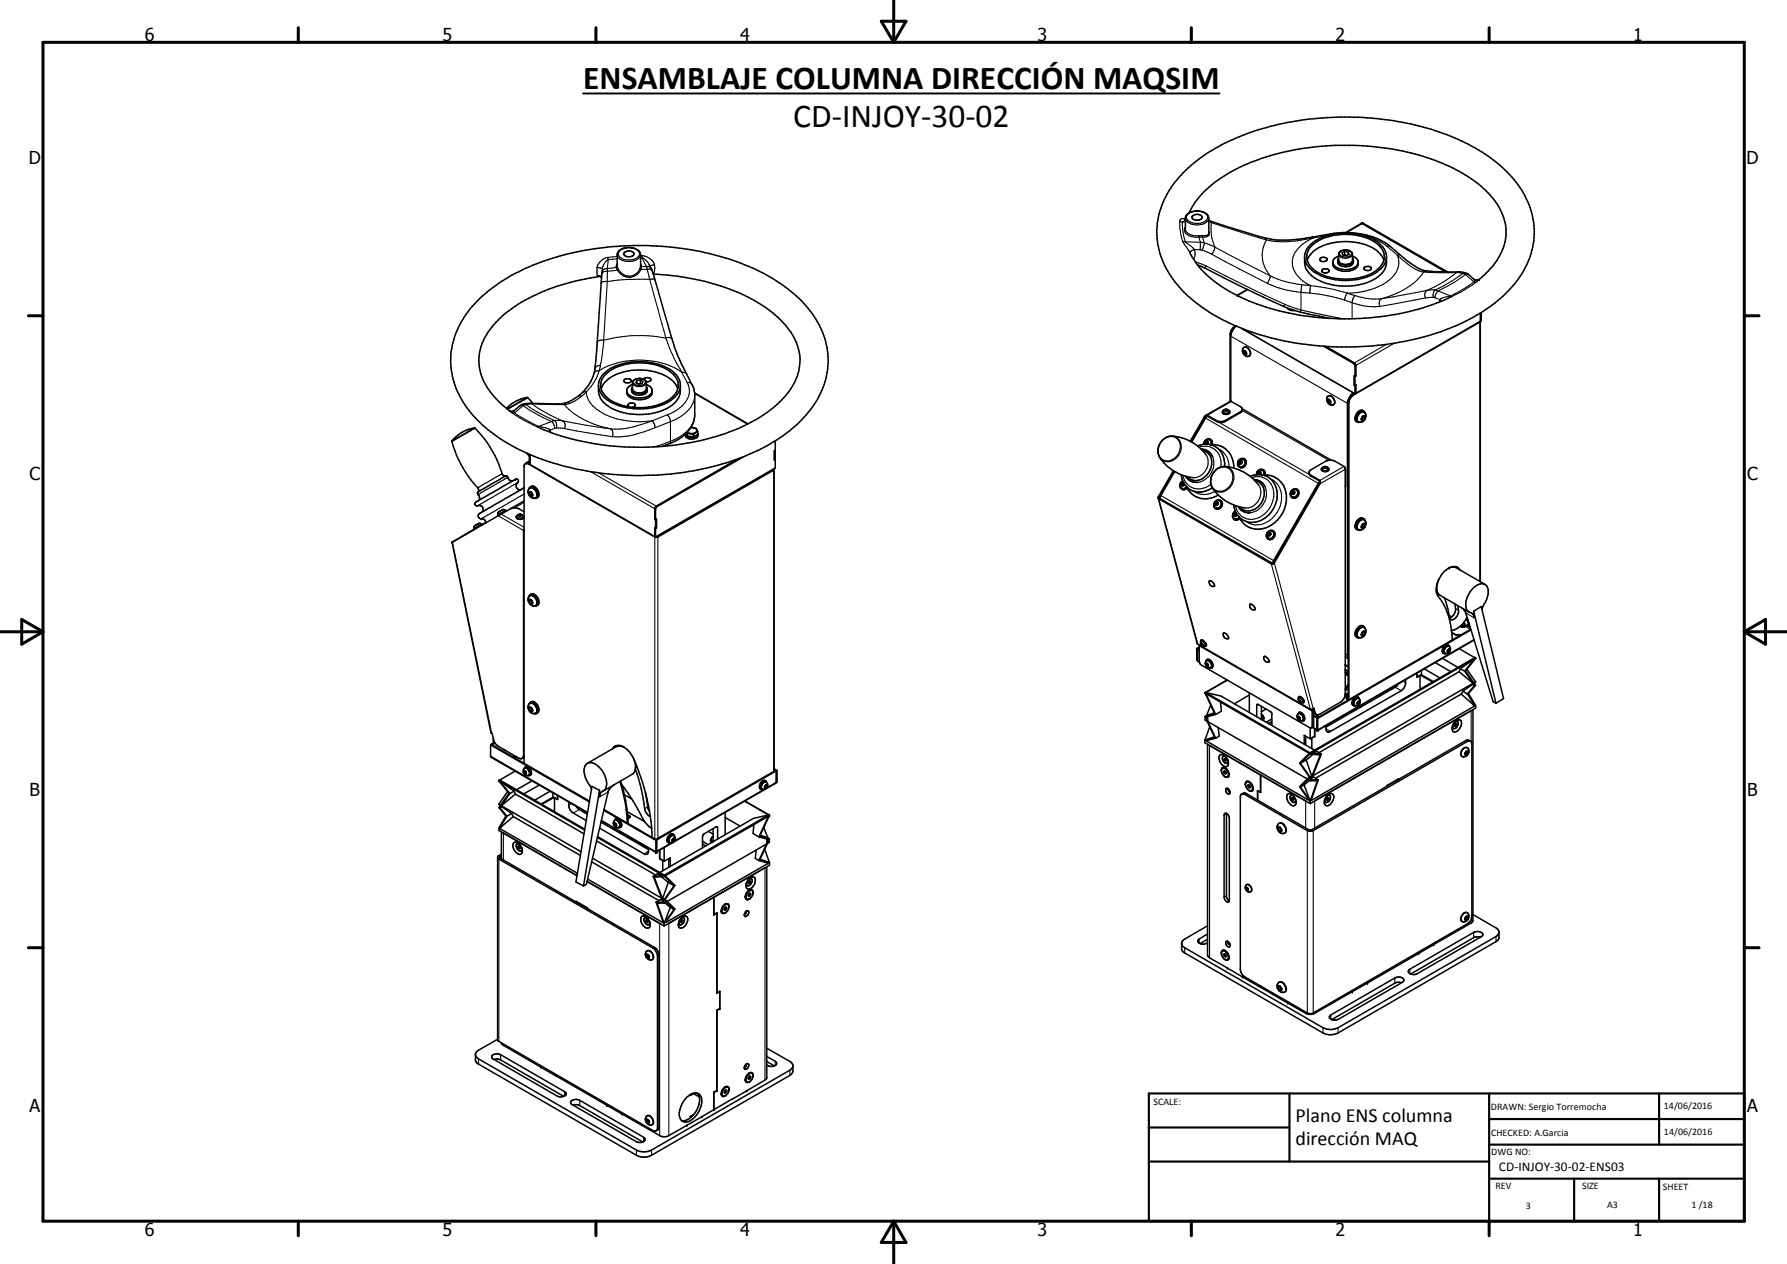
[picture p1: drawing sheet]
<svg xmlns="http://www.w3.org/2000/svg" width="420mm" height="297mm" viewBox="0 0 420 297" stroke-linecap="round" stroke-linejoin="round" font-family="sans-serif">
<defs><g id="words">
<g font-size="7.9">
<text x="137.1" y="20.9">ENSAMBLAJE COLUMNA DIRECCIÓN MAQSIM</text>
<text x="186.5" y="29.9">CD-INJOY-30-02</text>
</g>
<g font-size="4.7">
<text x="304.6" y="263.7">Plano ENS columna</text>
<text x="304.6" y="269.1">dirección MAQ</text>
</g>
<g font-size="4.2">
<text x="34" y="9.6">6</text>
<text x="104" y="9.6">5</text>
<text x="174" y="9.6">4</text>
<text x="244" y="9.6">3</text>
<text x="314" y="9.6">2</text>
<text x="384" y="9.6">1</text>
<text x="6.8" y="38.7">D</text>
<text x="410.6" y="38.7">D</text>
<text x="7" y="112.9">C</text>
<text x="410.8" y="112.9">C</text>
<text x="7" y="187.1">B</text>
<text x="410.8" y="187.1">B</text>
<text x="7" y="261.4">A</text>
<text x="410.8" y="261.4">A</text>
<text x="34" y="290.4">6</text>
<text x="104" y="290.4">5</text>
<text x="174" y="290.4">4</text>
<text x="244" y="290.4">3</text>
<text x="314" y="290.4">2</text>
<text x="384" y="290.4">1</text>
</g>
<text font-size="3.1" x="352.4" y="275.2">CD-INJOY-30-02-ENS03</text>
<g font-size="2.4">
<text x="271.2" y="259.7">SCALE:</text>
<text x="350.6" y="260.8">DRAWN: Sergio Torremocha</text>
<text x="391.2" y="260.6">14/06/2016</text>
<text x="350.6" y="267">CHECKED: A.Garcia</text>
<text x="391.2" y="266.7">14/06/2016</text>
<text x="350.6" y="271.4">DWG NO:</text>
<text x="351.6" y="279.3">REV</text>
<text x="372" y="279.4">SIZE</text>
<text x="391" y="279.6">SHEET</text>
<text x="358.7" y="284.1">3</text>
<text x="377.9" y="283.8">A3</text>
<text x="397.7" y="283.8">1 /18</text>
</g>
</g></defs>
<g fill="none" stroke="#000" stroke-width=".35">
<path d="M146.7 59.4a1.5 1.5 0 0 1 2.3 .2v.3l-.3 .3-1.2 .1-.7-.3zM278.6 51.9h.1M278.7 53.8v-2.7a2.1 2.1 0 0 1 1.7-1.4 2.92 2.92 0 0 1 3.7 1.2l.1 3.8M278.8 40a44.6 44.6 0 0 1 21-10.5 73.3 73.3 0 0 1 29.9-.8 50.5 50.5 0 0 1 22.2 9.5 22.1 22.1 0 0 1 8.7 14 19.2 19.2 0 0 1-6.1 16.3 42.7 42.7 0 0 1-19.6 10.6l-5.9 1.3a65.9 65.9 0 0 1-10.4 1.1 81 81 0 0 1-13.6-.8 52.4 52.4 0 0 1-24.2-9.9 21.3 21.3 0 0 1-8.8-16.1 20.2 20.2 0 0 1 6.8-14.7zM279.6 50a23.8 23.8 0 0 1 11.3-10.4 56.7 56.7 0 0 1 23.1-5.4 73.4 73.4 0 0 1 15.8 1.3 49.3 49.3 0 0 1 13.3 4.8 23.2 23.2 0 0 1 9.9 9.5 11.1 11.1 0 0 1-1.1 11.4 19.6 19.6 0 0 1-4.3 4.5h-.9l-1.5-1.3-.6-.2a7.4 7.4 0 0 0-3.5-.3l-5.9-.2a11.2 11.2 0 0 1-5-3l-3.3-2.7a16.2 16.2 0 0 0-9.8-3.3l-3.4 .1-5.1 .9a25.1 25.1 0 0 1-14.4-.7l-10-3.1M279.7 59.3a22.1 22.1 0 0 0 9.4 9.2l1.7 .9M280.3 50.8a1.42 1.42 0 0 1 2.3 .3l-.5 .5-1 .1-.8-.4zM308.6 57.6a13.1 13.1 0 0 1 11.6-2 7.1 7.1 0 0 1 5.2 4 4.6 4.6 0 0 1-2.9 4.7 14.4 14.4 0 0 1-13.2-.6 3.6 3.6 0 0 1-.7-6.1zM314.9 59.3a2.05 2.05 0 0 1 3.1 .2v1.7a1.95 1.95 0 0 1-3 .5l-.3-.5zM316.1 59.1l-.6 .3 .3 .5 .8 .2 .6-.4-.2-.5M316.1 59.1l.9 .1M316.1 59.9l-.1 .1"/>
<path d="M316.1 59.1v.8M316.1 59.9l.5 .2M317 59.2v.7M320.1 52.5l19.9 11.4M320.1 52.5l-3.7 2.2M320.5 52.4v.1M320.5 52.4l-.4 .1M320.5 52.5l19.9 11.4M112.2 70.8a43.5 43.5 0 0 1 19.6-10.7 69.3 69.3 0 0 1 45.9 3.2 32.6 32.6 0 0 1 14.4 12.3 18.2 18.2 0 0 1-2.5 21.9 41.2 41.2 0 0 1-19.7 11.5 70.5 70.5 0 0 1-44.4-1.8 41.8 41.8 0 0 1-10.7-6.2 21.9 21.9 0 0 1-8.8-14.7 19.3 19.3 0 0 1 6.2-15.5zM141 64.9h.1M141.1 64.9l.1 .1M141.1 64.9a46.4 46.4 0 0 0-21.4 8.1 16 16 0 0 0-7.1 10.7 13.1 13.1 0 0 0 4.7 10.7l1.8 1.6"/>
<path d="M141.2 65h.1M141.2 65l.2 .2M141.6 63.2l-1.4 20.6a11 11 0 0 1-3.3 8.4 9.1 9.1 0 0 1-4.7 2.7l-8.4-.1-1.3 .4-1.6 1.2a1.05 1.05 0 0 1-1.2 .1l-.6-.5M145.1 62.4v-2.7a2.12 2.12 0 0 1 1.5-1.4 3.2 3.2 0 0 1 3.9 1.2l.1 2.9M152.6 62.1l1.1 2.6 5.1 17.4 1.5 3.6 2.8 5.5 .3 1.3v5a7.5 7.5 0 0 1-5.4 6.5l-2.3 .9M153.6 64.4a51.9 51.9 0 0 1 26.1 7.7 18.1 18.1 0 0 1 8.1 10.3 12 12 0 0 1-3.4 11 28.2 28.2 0 0 1-8.6 6.2M281.6 62.3l1.5 .6a230.6 230.6 0 0 0 20.6 9.8l1.9 .6 7.1 1.5M290.3 77l-.6 .6-.3 1.1v15.6M290.5 76.6a2.48 2.48 0 0 0-1.3 2v15.8M290.6 76.6l-.9 1.3-.3 1.1M290.8 69.4a60.5 60.5 0 0 0 31.3 5.3 57 57 0 0 0 18.5-4.6M290.9 69.4l.4 .2"/>
<path d="M291.9 77.2l26.7 15.3M293.3 68l-2.5 1.4M302.7 72.3l.9 .6h.8M307.4 61.2a7.2 7.2 0 0 1 5.7-4.1 13.8 13.8 0 0 1 10.6 1.7l1.1 1.2 .6 1.2M310.3 60.8a1.05 1.05 0 0 1 1.8 .2 1.01 1.01 0 0 1-1.8 0zM310.8 63.5l.4-.3h.7a.51 .51 0 0 1 .6 .6 .51 .51 0 0 1-.7 .3l-.8-.1-.2-.2zM313.4 61.8a3.4 3.4 0 0 0 4.4 1.4l1.2-.7 .4-.7M314.5 61.3a2.19 2.19 0 0 0 3.2 .7l.5-.7M314.7 60.7l-.1 .2a1.33 1.33 0 0 0 1.4 1.8 1.59 1.59 0 0 0 2.2-1.6l-.2-.4M314.7 60.2a1.65 1.65 0 0 0-1.2 2.3 3 3 0 0 0 2.3 1.3h1.2a2.83 2.83 0 0 0 2.4-1.5l-.2-1.2-.4-.4-.8-.5M320.7 62.9a1.01 1.01 0 0 1 1.7 .2 .98 .98 0 0 1-1.7-.1zM326 60.4a5.1 5.1 0 0 1-3.4 5.5 14.7 14.7 0 0 1-14-1 5.1 5.1 0 0 1-.7-7.2 13 13 0 0 1 11.2-2.7 8.7 8.7 0 0 1 6.6 3.9 4 4 0 0 1-1.9 5 14.8 14.8 0 0 1-14.9 0l-1.5-1.5-.7-1.7"/>
<path d="M348.1 75.6l-29.9 17.2a2.3 2.3 0 0 0-1.1 1.9v69.7M348.1 75.5v61.2M348.1 73.5v2M348.1 75.5l-29.3 17M348.3 73.4v2l-.2 .1M125.3 94.8l-1.2-1.3a7.8 7.8 0 0 0-5 2.5M140.7 90.6a5.6 5.6 0 0 0 4.1 4.4 14.7 14.7 0 0 0 13-1 4.6 4.6 0 0 0 2.2-3.2M141.3 91.4a7.1 7.1 0 0 1 5.8-4.1 13.4 13.4 0 0 1 11 2.1l.9 1.2 .3 .8M141.8 88a12.4 12.4 0 0 1 9.5-3 10.4 10.4 0 0 1 8.1 3.6 5.2 5.2 0 0 1-.5 5.8 12.2 12.2 0 0 1-10.1 2.9 9.7 9.7 0 0 1-7.6-3.7 5.4 5.4 0 0 1 .6-5.6zM142.3 88.1a12.6 12.6 0 0 1 11.4-2.5 7.1 7.1 0 0 1 5.7 4.2 4.2 4.2 0 0 1-2.5 4.4 14 14 0 0 1-13.8-.4 3.6 3.6 0 0 1-.8-5.7zM146.7 89.3a1.01 1.01 0 0 1 1.7 .2l-.5 .5h-.6l-.5-.3zM147.4 92a2.5 2.5 0 0 0 2.3 1.5h1.2a2.62 2.62 0 0 0 2.4-1.5"/>
<path d="M148 95.6a.48 .48 0 0 1-.3-.6 .48 .48 0 0 1 .7-.3l.6 .1 .4 .3-.2 .4-.5 .2M148.5 91.4a2.02 2.02 0 0 0 2.8 .9M148.7 90.3a1.73 1.73 0 0 0-1.4 1.9 1.73 1.73 0 0 0 1.7 1.6 3.6 3.6 0 0 0 4.3-1.3 1.73 1.73 0 0 0-1.3-2.2M148.7 90.9a1.29 1.29 0 0 0 0 1.4 1.29 1.29 0 0 0 1.4 .6l1.5-.3-.3-.3M148.9 89.4a2.03 2.03 0 0 1 3.1 .4l-.2 1.9a2.12 2.12 0 0 1-2.7 .3l-.4-.6v-1.5zM149.7 89.4v.6M150.6 89.3v.8M150.6 90.1l-.5 .1M150.6 89.3l.6 .4-.3 .4-.8 .2-.6-.4 .2-.5M150.6 89.3l-.9 .1M150.6 90.1l.1 .1M151.2 92.2l.1 .1"/>
<path d="M151.3 89.1a1.04 1.04 0 0 1 1.8 .2l-.5 .4h-.7M151.3 92.3l.4 .2M151.3 92.1l.2 .1M151.5 92.2l.2 .3M152 90.9l.2 .3v.7l-.5 .6M152.2 91.6l-.7 .6M163.3 92.3l12.6 7.3M175.8 99.6a55.6 55.6 0 0 1-21.2 5.4 61.5 61.5 0 0 1-27.5-4.3M283.2 98l-3.3 5.7M283.2 98l.1 .1M283.3 98.1l-3.2 5.7M283.4 97.7l-.2 .3"/>
<path d="M283.8 97.8l-3.6 6.1M283.9 97.6v.2M283.9 97.8l-.6 .3M283.9 97.6l-.5 .1M287.4 96.9l.2 .2a1.15 1.15 0 0 0 1.4 0l.1-.2M287.6 96.8a.82 .82 0 0 0 1.4 0M287.6 96.7v.1M287.6 96.7l.1-.3 .4-.2 .6 .1 .3 .4M287.7 96.4l-.3 .3a.87 .87 0 0 0 .9 .7 .87 .87 0 0 0 .8-.7l-.2-.3M288.2 96.3v.2M288.2 96.3l-.2 .1 .1 .2M288.2 96.3h.3"/>
<path d="M288.2 96.5l-.1 .1M288.2 96.5l.2 .1M288.5 96.3l.1 .2-.5 .1M288.5 96.3v.2M289 96.7v.1M289.4 94.3l-6 3.4M289.4 94.3h.1M289.5 94.3v.1M289.5 94.4l2.3 1.3 .3 .5M292 96.1l21 12M292.1 96.2l-.3 .7-4.2 2.3-1.4-.1-2.3-1.3M292.1 96.2l-.3 .4-4.2 2.4-1.4-.1-2.3-1.3"/>
<path d="M292.4 82.9v-.4h.3l.3 .3v.4h-.3M292.4 81.7a.79 .79 0 0 1 1.3 .3 1.02 1.02 0 0 1-.1 1.7 1.26 1.26 0 0 1-1.3-.6 1.26 1.26 0 0 1 .1-1.4zM292.4 82.9l.3 .3M292.7 82.7l.3 .4-.3 .1M292.7 82.7l-.3 .2M292.8 82.5l-.1 .2M311.2 81.4l7 4 .3 .3 .1 6.8M311.6 81.4l6.8 3.9 .4 .6-.1 2.4M312.1 93.2a.81 .81 0 0 1 1.4 .3 .99 .99 0 0 1-.1 1.7 1.31 1.31 0 0 1-1.3-2zM312.2 94.4v-.4h.3l.3 .3v.4h-.3M312.2 94.4l.3 .3M312.5 94.1l.3 .4"/>
<path d="M312.5 94.1l-.3 .3M312.6 94l-.1 .1M312.8 94.5l-.3 .2M318.2 92.3a3.6 3.6 0 0 0-1.4 2.2v59.8l.2 .4M318.4 90.4h.4M318.4 90.4l.2 .2 .2-.2M318.5 92.5a2.4 2.4 0 0 0-1.5 2.1v69.9M318.7 90.4h.1M318.8 88.3l-.2 .2-.2-.2v2.1M318.8 90.4v2.1M318.8 92.5h-.2M319.2 99.2h.5"/>
<path d="M320.3 98.3l-.2 .1M320.3 98.3l.4 .3M320.5 97.8l-.2 .5M320.6 97.8l.3 .2M320.7 96.6a1.25 1.25 0 0 0-1.9 1 1.05 1.05 0 0 0 .4 1.6M320.7 96.6h-.2a1.99 1.99 0 0 0-1.7 2l.4 .6M320.7 96.6l.3 .5M320.9 97a1.05 1.05 0 0 0-1.7 .7l-.2 .5a.79 .79 0 0 0 .7 1M320.9 97a1.46 1.46 0 0 1-1.2 2.2M320.9 98l-.2-.3-.4 .3-.2 .5 .2 .3 .4-.2M320.9 98l-.2 .6M112.4 115.6l-.1 .4a1.19 1.19 0 0 1 .2 1.6"/>
<path d="M112.4 115.6h.1M112.5 117.6a.78 .78 0 0 0-.7 1.2l.2 .1a1.09 1.09 0 0 1 1.6 .8l-.2 .6M118.9 111.8l-6.4 3.8M120 119.6l1-.3a3.9 3.9 0 0 1 2.2 1M120 119.6l-13.6 7.8M120.6 113l.8-.4a.52 .52 0 0 1 .5 .4 .52 .52 0 0 1-.3 .6 .94 .94 0 0 0-.1 1 .94 .94 0 0 0 1 .5M120.6 113a1.09 1.09 0 0 1-1.3-1.1l-.3-.1a.74 .74 0 0 1-.9-.5 24.4 24.4 0 0 0-6.6-10.8 8.1 8.1 0 0 0-5.3 3.3 28.2 28.2 0 0 0 6.3 11.2l-.1 .6M120.6 113l-8.1 4.6M122.5 115.1l-9.1 5.2M123.2 117.7l-3.2 1.9M123.2 114.7l-.7 .4M123.5 109l-.3 .4v70"/>
<path d="M123.5 109l.8 .1 30 17.2 .4-.1 27.3-15.9M123.5 109l.4-.2 .5 .2M123.8 106.5l.6 .7M124.3 115a.94 .94 0 0 1 .9-.4 .94 .94 0 0 1 .8 .6 1.02 1.02 0 0 1 .4 1.2 1.02 1.02 0 0 1-1 .7 1.57 1.57 0 0 1-1.1-2.1zM124.4 114.9a.99 .99 0 0 1 .9-.7 .99 .99 0 0 1 1 .7 1.29 1.29 0 0 1-.2 2.2M124.4 115.9l.2-.3 .4 .2 .2 .5-.2 .3-.4-.2M124.4 115.9l.2 .5M124.4 108.7h-.5l-.3 .3M124.4 108.4l-.6 .4M124.4 107l.2 .1M124.4 106.7v2.4h.2M124.6 107.1v2"/>
<path d="M124.6 109.1l29.4 17M124.7 115.7l-.3 .2M124.8 114.4a1.85 1.85 0 0 1 1.5 2.6l-.2 .1M124.8 115.7l.2 .5M125 116.2l-.4 .2M125 116.2h.2M126.1 117.1h-.5M161.2 102a1.75 1.75 0 0 0 2.2 .7l.2 .3a2.09 2.09 0 0 1-2.4-.3zM161.3 101.9l.3 .6M161.5 101.6l.1 .3M161.6 101.9l1.4 .2M161.6 102.5l1.4 .2"/>
<path d="M161.6 101.9v.6M162.2 102.6h.3M162.5 100.5h.5M163 100.5l.6 .2 .1 .1M163 100.5l.7 .3M163 102.1v.6M163.2 102.6l.2 .1M163.3 102.5l.3 .2M163.4 102.7l.3 .2M163.6 102.7l.1 .2M163.7 100.8l.2 .2M163.9 101l.1 .5"/>
<path d="M163.9 101a1.21 1.21 0 0 1-.9 1.1M164 101.7l.1 .5-.5 .5M164 101.5a2.27 2.27 0 0 1-2.4 .1M164 101.5v.6l-1 .6M164.1 102v.5l-.4 .4M173.7 107.7l-19.5 11.3-.2 .5v2.5M174.8 107.4l-20.4 11.7-.3 .6v6.5M181.7 110.4l-27.4 15.8M181.8 110.2v.2M181.8 110.4h-.1M182 110.2v71M182.1 106v2.1l.2-.2"/>
<path d="M182.2 105.9l-.1 .1M182.2 107.9h.1M182.3 107.9l-.2 .1M182.3 103.6v6.4l-28.2 16.2M182.3 105.9l-.2 .1M272.3 117.1l9.2 34.2 26.6 15.4 .7-.2M272.3 117h.3M272.4 116.6l-.1 .2 .1 .4 26.5 15.3h.4M272.4 116.6l.2 .1M272.6 116.7v.4l26.7 15.3M275.9 110.6l-3.5 6M276 110.7l-3.4 6"/>
<path d="M276.2 110.8l-3.2 5.7-.3 .6M277.7 111.5l2.7 .8M277.7 111.5a4.4 4.4 0 0 0 2.7 3.8 4.4 4.4 0 0 0 4.6-.7M277.8 113.8l.1 .1M277.9 114.7v.1M277.9 113.2a1.04 1.04 0 0 0 0 1.7M277.9 113.5l-.1 .3M277.9 113.5h.4l.1 .2-.2 .4h-.3l-.1-.3M277.9 113.9l.1 .2M277.9 113.5l.3 .1M278.1 113a.96 .96 0 0 0-.7 1 .96 .96 0 0 0 .9 .9l.7-.5M278.1 113.1h-.1"/>
<path d="M278.2 113.6l-.3 .3M278.2 113.6h.1M278.8 111.9a2.81 2.81 0 0 0 2.9 1.4M279 114.3a5 5 0 0 0 7.4 2M279 114.6l-.5 .4-.7-.1M279.1 114.7l-.6 .4-.6-.1M281.6 104.8a10.2 10.2 0 0 0-6.8-2.3 3.6 3.6 0 0 0-2.5 2.8 3.6 3.6 0 0 0 1.4 3.5l1.8 1.6 2.2 1.1M281.6 104.8l1.9 2M282.4 105.5a3 3 0 0 1 2.7 1.9M282.6 105.8a3.1 3.1 0 0 1 1.9 4.6 3.3 3.3 0 0 1-5.4 1.6M283.1 104.4a4.5 4.5 0 0 1 4.8 5.2M283.1 104.4l-1.5 .4"/>
<path d="M283.1 104.4a.86 .86 0 0 1 .9-1.1 .86 .86 0 0 1 .7 1.2M283.4 104.1l.2 .1M283.6 104.2l.1 .2M283.6 103.8l-.2 .3M283.6 103.8h.3l.1 .2-.1 .3-.4 .1-.1-.3M283.6 103.8l.1 .1M283.7 103.9l-.1 .3M284 103.8l-.3 .1M284.6 103.3l.2 .1M284.6 104.5a5 5 0 0 1 5.5 5.5M284.8 103.4a1.1 1.1 0 0 0-1.3-.1 1.1 1.1 0 0 0-.5 1.1M284.8 103.4l.1 .1"/>
<path d="M284.9 103.5v1M284.9 103.6l.1 .9M285.4 118.6v.4l.4 .5M285.5 118.1a1.02 1.02 0 0 1 1.7-.3 1.02 1.02 0 0 1-.3 1.6l-.6 .3-.5-.2M285.5 118.1l-.1 .5M285.6 118.1a.88 .88 0 0 1 1.4-.2 .88 .88 0 0 1-.4 1.4 .83 .83 0 0 1-1.2-.7M285.6 118.1l-.2 .5M285.7 118.4l.2 .1M285.8 119.5h.1M285.9 118.5l.1 .2M286 118.1l-.3 .3M286 118.1h.2l.2 .3-.2 .3h-.3l-.2-.3"/>
<path d="M286 118.1l.1 .1M286.1 118.2l-.2 .3M286.1 118.2h.2M286.9 117.6h.1M287.1 117.7a1.25 1.25 0 0 1-1.1 1.9M290.1 118.7l1.1 .3M290.1 118.7l.4 1.5M291 108.6v.7l.5 .5M291.1 119a3.1 3.1 0 0 0 2.9 1.5M291.2 108.3a.96 .96 0 0 1 1.5-.3 .96 .96 0 0 1-.2 1.6l-.6 .3-.4-.1M291.2 119l1.6 .4M291.2 108.3l-.1 .2"/>
<path d="M291.3 108.1l-.1 .2M291.4 108.7l.1 .1M291.4 108.1a.87 .87 0 0 1 1.3 .1 .87 .87 0 0 1-.3 1.3 .86 .86 0 0 1-1.1 0 .86 .86 0 0 1-.1-1.2M291.5 108.8l.1 .2M291.5 108.4l-.1 .3M291.5 108.4l.4-.1 .1 .3-.2 .3-.3 .1-.1-.3M291.5 108.4l.2 .1M291.7 108.5l-.2 .3M291.7 108.5h.2M292.5 107.8a1.12 1.12 0 0 1 .4 1.5 1.12 1.12 0 0 1-1.5 .5M294.8 112.7a2.77 2.77 0 0 1 2.7 1.8M295.1 112.9a3 3 0 0 1 1.8 4.7 3.5 3.5 0 0 1-5.2 1.8l-.2-.3"/>
<path d="M295.5 111.5l1.5 .1M295.5 111.5l-1.5 .5M295.8 111.2l.1 .1M295.9 110.5l-.4 .6-.1 .4M295.9 114a10.2 10.2 0 0 0-8.7-4.3 3.5 3.5 0 0 0-1.5 5.9l.4 .4a10 10 0 0 0 4 2.7M295.9 110.5l-.3 .4-.1 .6M295.9 111.3l.2 .2M295.9 110.5a.81 .81 0 0 1 1.1 .1 .81 .81 0 0 1 .1 1M296 110.9l-.2 .3M296 110.9h.3l.1 .3-.2 .3h-.3l-.1-.3M296 110.9l.1 .1M296.1 111l-.2 .3"/>
<path d="M296.1 111h.2M297 110.4h.1M297 110.4l-.6-.1-.5 .2M297 110.4l.1 .1a.95 .95 0 0 1 .2 1.1M297 111.6a5 5 0 0 1 2.8 7.2 5.8 5.8 0 0 1-6.9 3.7l-1.6-1-.8-1.3M297 111.6a4.8 4.8 0 0 1 5.2 3.6 7.2 7.2 0 0 1-7.1 9.1 4.9 4.9 0 0 1-3.6-2.5M297 110.4l.4 .5v.7M303.5 115.7v.6l.3 .5M303.6 115.5a.95 .95 0 0 1 1.4-.5 .95 .95 0 0 1 .1 1.5l-.6 .5h-.7M303.6 115.5l-.3 .7 .5 .8M303.6 115.5a.87 .87 0 0 1 1.3-.3 .87 .87 0 0 1-.1 1.4l-.4 .2h-.5M303.7 115.8l.2 .1"/>
<path d="M303.8 116.9l.1 .1M303.8 116.8h.1M303.9 115.9l.1 .2M303.9 115.5l-.2 .3M303.9 115.5h.3l.2 .2-.2 .4h-.3l-.2-.3M303.9 115.5l.2 .1M304.1 115.7h-.1M304.1 115.6l-.2 .3M304.3 115.6h-.2M304.9 115a1.12 1.12 0 0 1 .4 1.4 1.12 1.12 0 0 1-1.4 .6M307.8 111l.2 .8 2.3 1.3M307.8 111l.2 .5 2.3 1.4"/>
<path d="M310.2 113.6l.1 .1M310.2 113.6l-10.8 18.6M310.3 113.2l-.1 .4M310.3 112.9v.3M310.3 112.9v.8M310.3 113.7l-10.7 18.6M310.3 113.2l-10.8 18.5-.3 .7M310.7 110.2a.95 .95 0 0 0 .8 .7 .95 .95 0 0 0 1-.6M310.8 110.2a.82 .82 0 0 1 .9-.6 .82 .82 0 0 1 .8 .7M310.8 110.2l.5 .4h.6l.4-.4M310.8 110.2h.1M311 109.9l-.3 .2a.94 .94 0 0 0 .7 .7 .94 .94 0 0 0 1-.4l.1-.1"/>
<path d="M311.5 109.7v.2M311.5 109.7l-.1 .3 .5-.1-.1-.1M311.5 109.7l.3 .1M311.5 109.9l-.1 .1M311.5 109.9l.2 .1M311.8 109.8v.2M312.1 109.8l.2 .4M312.3 110.2h.1M316.3 110.1v53.1l-.3 1-.6 .6-5.2 3.1-.3 .1-.5-.1-.5-1.5-.1 .1M316.3 110.1l-.3-.5-2.2-1.2-1-.3-1.1 .3-3.5 2-.4 .6M316.3 110.1l.1 .3-.1 4M106.3 127.4l9.1 44.8 .3 .1a3.9 3.9 0 0 0 .8 2.5l.5 .5 5 2.9h.8"/>
<path d="M106.5 127.4h-.2M111.4 124.3h.1M111.4 124.3l.1 .2M111.5 124.4l-5.2 3M111.7 123.5h.1M111.7 123.5l-.2 .2v.5M112.4 123.1l-.7 .4M112.5 123.1h-.1M112.5 123.1l.3-.1 .4 .3M113.2 123.2l.2 .2M113.2 123.2l-1.8 1.1M113.4 120.3l-.3 .1a.76 .76 0 0 0-.7 .9 .76 .76 0 0 0 1 .6l.6 .3 .2 .7"/>
<path d="M114.2 122.8l-.8 .5M118.8 120.1l.1-.2 .2 .2M118.8 120.1l-1.8 1 .1 .1M118.8 120a1.04 1.04 0 0 0-1.4 .2l-.4 .4 .2 .4M121.4 121.4v.1a1.01 1.01 0 0 0 1.7 0M121.4 121.4v.3l.6 .2h.6l.5-.2M121.6 121.1a.75 .75 0 0 1 .8-.3 .75 .75 0 0 1 .6 .7 .96 .96 0 0 1-1.4 0zM121.7 121.1l-.3 .3M122.1 121v.2h.2M122.1 121l-.1 .2 .2 .1 .3-.1M122.3 120.9l.2 .2v.1M122.3 120.9l-.2 .1"/>
<path d="M122.3 120.9v.3M122.3 121.2h.1M122.8 121.1l.3 .4M123.1 121.5v.2M123.2 124.3l-.1 .3v52.9l-.3 .7M123.2 124.6l-.1 .1M124.7 139.7h.1a1.87 1.87 0 0 1 1.6 2.4l-.3 .3M124.7 139.7l-.3 .5M124.7 139.7a1.18 1.18 0 0 1 1.7 .8l.2 .5a.94 .94 0 0 1-.5 1.4M154 124.1h.3M154 122h.3M154 124.1v2"/>
<path d="M154 124.1h.1M154 124.1l.1 .1 .2-.1M154 126.1l.1 .1M154 122h.1M154.3 122h.1M154.3 124.1h.1M154.3 122v2.1M284.3 136.6a1.05 1.05 0 0 1 1.3 1.1 .92 .92 0 0 1-1.1-.1 .92 .92 0 0 1-.2-1zM289.8 120.9a.95 .95 0 0 0 .5 1.2 .95 .95 0 0 0 1.2-.3M289.9 120.6l-.1 .7 .4 .6M290.1 120.9l.3 .2M290.2 122l.3 .2"/>
<path d="M290.2 121.9h.1M290.4 120.6l.1 .1M290.4 120.6l-.3 .3M290.4 120.6h.2l.2 .3-.2 .3h-.3l-.2-.3M290.4 121.1v.1M290.5 120.1l-.6 .5M290.5 120.2l-.6 .5M290.5 120.7l-.1 .4M290.5 120.7h.2M291.4 121.5l.1 .3M291.4 121.6l-.5 .4-.6-.1M291.5 121.7l-.9 .5"/>
<path d="M298.1 125a.9 .9 0 0 1 1.2-.2 .9 .9 0 0 1 .2 1.2 .96 .96 0 0 1-1.4 .6 .96 .96 0 0 1 0-1.6zM298.1 125.6h.2M298.3 125.6l.1 .3M298.3 125.3l-.2 .3M298.3 125.3l.3-.1 .1 .3-.1 .3-.3 .1-.2-.3M298.3 125.3h.2M298.5 125.3l-.2 .3M298.5 125.3h.2M299.2 124.8v.1M299.3 124.7a1.13 1.13 0 0 1 .3 1.5 1.13 1.13 0 0 1-1.5 .5M299.3 132.4v.1M299.4 132.2l.2 .1"/>
<path d="M299.4 132.2l-.1 .2M299.6 132.3l-.3 .2M319.5 122.5a.99 .99 0 0 1 1.4-.1 .99 .99 0 0 1 .1 1.4 1.01 1.01 0 0 1-1.1 .8 1.01 1.01 0 0 1-.9-.9zM320.3 123.6l-.2 .1M320.3 123.6l.4 .3M320.5 123.1l-.2 .5M320.6 123.1l.3 .2M320.7 121.9a1.77 1.77 0 0 0-1.6 2.5l.6 .1M320.7 121.9a1.29 1.29 0 0 0-1.9 1l-.1 .3a.9 .9 0 0 0 .5 1.3M320.7 121.9l.3 .5M320.9 123.3l-.2-.2-.4 .2-.2 .5 .2 .3 .4-.2M320.9 123.3l-.2 .6"/>
<path d="M337.7 138.3l.2 .2M337.9 137.2a2.38 2.38 0 0 0 .7 2.7l6.8 3.9M338.4 135.9a4 4 0 0 0-.3 4.2 17.2 17.2 0 0 1 3.3 10.3M340.4 133.6l1.2-.4 .7 .2 6.9 3.9M342.5 133.3l.6 .6M342.6 133.3a3 3 0 0 0-3.3 1.3l-1.1 1.6-.3 1M342.6 133.3l.7 .7M124.4 140.2a.88 .88 0 0 1 .9-.3 .88 .88 0 0 1 .7 .7 1 1 0 0 1 .4 1 1 1 0 0 1-.8 .8M124.4 140.2a1.4 1.4 0 0 0 1.2 2.2M124.4 141.1l.2-.2 .4 .2 .2 .5-.2 .3-.4-.2M124.4 141.1l.2 .6M124.7 141l-.3 .1"/>
<path d="M124.8 141l.2 .5M125 141.5l-.4 .2M125 141.5h.1M125.1 141.5l.1 .1M125.6 142.4h.5M281.4 152.4v2.7l.2 .2M281.4 155.1l.1 .1M281.4 152.4l.1 .1M281.5 155.2l.5 .4M281.5 152.5l.2-.1 .3 .2M281.5 152.5v2.7M281.5 152.5l.5 .3"/>
<path d="M281.9 151.6l.1 3.8 .1 .6 .4 .3 25.5 14.7 .3 .1M282 152.3l-.5 .2M282 152.1l-.6 .3M282.4 150.5a1.23 1.23 0 0 1 1.2 1.3h-.4M282.4 150.5l-.1 .3M282.4 150.5a1.17 1.17 0 0 1 1.1 1.3M282.5 151.4l-.1-.2h.2l.3 .4h-.2M282.5 151.4l.2 .2M282.6 151.7l.6 .1M282.6 151.7a.56 .56 0 0 1-.3-.5 .56 .56 0 0 1 .3-.6l.2 .1a.83 .83 0 0 1 .5 1.1h-.1M282.6 151.3l-.1 .1M282.8 151.5l-.1 .1"/>
<path d="M283.6 155.3a.99 .99 0 0 0-.1 1.1 .99 .99 0 0 0 1.1 .5M283.6 155.3a.67 .67 0 0 1 .7-.4 .67 .67 0 0 1 .6 .6l.3 .7-.2 .7M283.6 156.3v-.3h.3l.2 .3v.2h-.2M283.6 156.3l.3 .2M283.7 155.2h.5M283.7 155.2l-.1 .1M283.9 154.9l-.1 .1M283.9 156.1l.2 .3M283.9 156.1l-.3 .2M283.9 156v.1M284.1 156.4l-.2 .1M284.2 155.2l.2 .2"/>
<path d="M284.4 155.4v-.2a1.02 1.02 0 0 1 .3 1.6M284.4 155.2v.1M284.4 155.2l-.1 .1-.1-.1M284.4 155.4l.3 .3 .2 .8-.3 .4M284.4 155.2h-.7M284.5 155.5l.3 .4M285 156.9h-.4M285 156.9h.1M287.6 148.8a1.12 1.12 0 0 1 1.3 1.2 .93 .93 0 0 1-1-.2 .93 .93 0 0 1-.3-1zM288.2 159.6l.1 .3M288.6 159.8l-5.1 2.9M293.9 142a1.22 1.22 0 0 1 1.2 1.3 .97 .97 0 0 1-1-.3 .97 .97 0 0 1-.2-1z"/>
<path d="M297.2 154.3l.1-.1a1.14 1.14 0 0 1 1 1.4 1.01 1.01 0 0 1-1.1-1.3zM316.3 158.6l.7 .2M316.3 154.3l.7 .5M316.3 158.1l.4 .1M316.3 157.9l.4 .3M316.3 156.4l.7 .2M316.3 156.3l.6 .2M316.3 157.4l.7 .7M316.7 158.2l.3 .2M319.2 149.9h.5M319.5 147.8a.95 .95 0 0 1 1.3-.2 .95 .95 0 0 1 .2 1.4 1.03 1.03 0 0 1-1.5 .8 1.03 1.03 0 0 1-.1-1.8zM320.3 149l-.2 .1"/>
<path d="M320.3 149l.4 .1M320.5 148.5l-.2 .5M320.6 148.5l.3 .1M320.7 147.2a1.29 1.29 0 0 0-1.9 1 1.07 1.07 0 0 0 .4 1.7M320.7 147.2a1.7 1.7 0 0 0-1.8 2.2l.3 .5M320.7 147.2l.3 .5M320.9 148.6l-.2-.3-.4 .3-.2 .5 .2 .3 .4-.3M320.9 148.6l-.2 .5M330.5 159.7l-.2 1.5-.8 1.1-16.9 9.7-.7-.1-.1-1.3M333.2 158.2v.9M333.2 159.1l.7-.4v3.3M334 158.7l2.8 1.6"/>
<path d="M334.2 158.5l2.8 1.7M334.2 157.6v.9l-1 .6M334.9 157.2l3.6 2.1M337.4 155.7l3.7 2.1M339.2 154.7l3.6 2.1M339.6 140.5l.8 2.6 .4 1.9a.69 .69 0 0 0 .5 .6 .69 .69 0 0 0 .7-.2l.6-.6a2.64 2.64 0 0 0 .2-2.5M339.7 153.5l.1 .1M340.3 153l.1 .2 .3-.1M340.4 151.6a1.4 1.4 0 0 0-1 1.9l.5 .1M340.4 151.6h.2M340.4 153h-.1M340.4 153l.3 .1"/>
<path d="M340.5 151.8a1.18 1.18 0 0 0-.8 1.7M340.5 151.8h.1M340.6 152.7l-.2 .3M340.6 152.7l.2 .1M340.6 151.8l-.2-.1a1.3 1.3 0 0 0-1 1.6l.3 .2M340.6 151.8a.99 .99 0 0 1 .3 1.2 .99 .99 0 0 1-1.1 .6M340.7 144.6l.6 .3M340.8 151.9l-.2-.2a1.11 1.11 0 0 0-1.5 1.2v.3l.4 .4M340.8 152.8l-.1-.2-.4 .4M340.8 152.8l-.1 .3M342.1 141.9a2.53 2.53 0 0 1-1.1 3.3h-.2M343.1 157.9l3.3 2.7"/>
<path d="M343.1 157.9l-33 19M343.1 152.4l3.6 2.2M343.4 157.1l-.3 .8M343.4 157.1l1 .6M343.4 147.1l.1 .1M343.5 147.2h.4M343.6 149.1h-1.4l-.9-.5 1 .6h1.1M343.7 146.8l.1 .4h-.3M343.8 142.9l.7 .8 .2 .6 6.4 20.6 .6 .4M343.8 146.7l.1 .5M343.9 147.2l.4 .1M344.1 146.4l.2 .5-.4 .4"/>
<path d="M344.2 146.3l.3 .6-.2 .4M344.4 157.7l2 2.9M344.7 145.5l.4 .2M344.7 145.5l.1 .1M344.8 145.6l.1 .1M344.8 147l.9 .5M344.9 145.7l.4 .6M344.9 145.7h.2M344.9 157.3l2.1 2.9M345 146.9l.2 .2M345 145.1a5.3 5.3 0 0 1-3.7 3.1M345 146.9h.2"/>
<path d="M345.1 145.7v.1M345.1 146.8l-.8 .5M345.2 147v.1M345.2 145.8v1M345.2 146.8v.1M345.4 146.6l-.2 .3M345.5 146.9l-.3 .2M345.8 147.9l-36.1 20.8M345.9 148l-36.1 20.8M346.5 143.6l5.2 21.7M346.5 143.6l1.8-1.1 5.2 21.7-1.8 1.1M346.6 150.4l-36.7 21.2"/>
<path d="M346.7 154.8l-3.3 2.3M346.7 154.8l-38.4 22.2M346.7 154.6v.2M346.7 154.6h.2M346.7 154.6l-38.7 22.3M346.7 154.6l.3 .1M346.9 154.6l.1 .1M346.9 154.6l-2.5 3.1M347 154.7l-2.4 2.9 1.9 2.8M348.4 143.2l.4-.9a4.3 4.3 0 0 0 .7-4.7 1.74 1.74 0 0 0-2.3 0 5.2 5.2 0 0 0-2.3 5.7l.4 .5a1.38 1.38 0 0 1 1.2 1.4v-1.6M115.3 175v2.7l.3 .3M115.3 175l23.3 13.5"/>
<path d="M115.5 174.9l23.1 13.4M115.5 174.9l-.2 .1M115.6 178.1l22.5 12.9M116 173.5v1.2M116.3 174.5l-.8 .4M116.4 174.6l-.7 .4-.2-.1M120.5 177.8h.9M120.6 177.9h1M123.2 177.8l-.4 .4M124.3 165.6a1.05 1.05 0 0 1 1.1-.3 1.05 1.05 0 0 1 .7 .8l.2 .5a.93 .93 0 0 1-.6 1.1 .93 .93 0 0 1-1.1-.4l-.4-.9zM124.4 165.5a.77 .77 0 0 1 .7-.5 .77 .77 0 0 1 .7 .5l.6 1a1.04 1.04 0 0 1-.3 1.2M124.4 166.5l.2-.3 .4 .2 .2 .5-.2 .4-.4-.3"/>
<path d="M124.4 166.5l.2 .5M124.7 165.1a1.13 1.13 0 0 1 1.7 .7 1.25 1.25 0 0 1-.3 1.9M124.7 166.3l-.3 .2M124.8 166.3l.2 .5M125 166.8l-.4 .2M125 166.8l.2 .1M125.6 167.7h.5M144.7 175.3l-.5 .6M146.5 175.5h.1M146.8 175.6a1.81 1.81 0 0 0-2.8 .4M146.8 175.6a6.8 6.8 0 0 1 2.8 4.2 49.7 49.7 0 0 1 3.7 17M146.8 175.6a1.89 1.89 0 0 0-1.9-.1l-6.8 3.9"/>
<path d="M149 178.4l.4 1.2v1.1M283.3 173.9v.6l24.7 14.3M283.3 168.4l.5 1.1M283.3 162.9h.1M283.4 162.9l2.2 4.9-2.3 .6M283.4 162.7v.1l.1-.1M283.4 162.7h.1M283.4 162.7h.1l-.1 .1M283.4 162.8h-.1l.1 .1M283.4 162.8l.1 .2M283.5 162.7v.3M283.5 162.7l24.5 14.2"/>
<path d="M283.5 162.7l3.6 .9 22 12.7M283.5 168.7l-.2 .5 .5 .3M283.5 163l24.3 14M283.5 163l2.3 4.9M283.7 168.1l-.4 .3M283.7 174.2l23.9 13.8-2-3.1 1.8-1.9M283.8 174l-.1 .2M283.8 169.5l1.8 3.8-2.3 .6M283.9 174.9v49.6l.3 .5 4.4 2.5M283.9 168.4l.1 1.2M284 169.6l23.4 13.4M284 169.6l1.8 3.9"/>
<path d="M284.4 170.8l-1.1 3.1M284.6 165.7l-.9 2.4M285.5 167.5l-1.8 .6M285.5 173.1l-2.2 .8M285.8 167.9l-2.3 .6 .5 1.1M285.8 173.5l-2.1 .5v.2M286.4 171l.3 2-.9 .5M286.8 177.5a1.54 1.54 0 0 1 1.9 1.4l.1 .7-.1 .4a1.21 1.21 0 0 1-1.8-.8l-.3-1.1zM287 165l.2 2.1-1.4 .8M287.8 178.4l.1-.2 .3 .2 .1 .3-.1 .2-.3-.2M287.8 178.4l.1 .3M288 177.6l-.4 .1"/>
<path d="M288 178.3l-.2 .1M288.1 178.4l.1 .2M288.2 178.6h.1M288.2 178.6l-.3 .1M288.4 178.1l-.3-.3a.54 .54 0 0 0-.7 .2 .54 .54 0 0 0 .1 .7l.6 .7h.3l.3-.3-.1-.6M288.8 179.1l-.3 .3M293.7 163.3l-3.5 2.1M293.7 162.8v4.6M295.5 168.4v-2.6l.2-.3 3.2 1.9 .1 3.1M296.6 166v3.1l.4-.3v-.5M296.6 167.8l.3 .3M296.9 168.1v.1"/>
<path d="M296.9 168.2l.1 .1M297 168.3l.1 .7-.2 .2M297 168.6l-.4 .4M297.1 168.8l-.4 .4M297.7 166.6l-1.1 .7M298.4 169.9v.2M298.9 169.6v.8M299 169l-1.3 .7M299 169.5l-.8 .6M305.2 167.8a.98 .98 0 0 0-.1 1.1 .98 .98 0 0 0 1 .5M305.2 168.7v-.3h.2l.2 .3v.3h-.2M305.2 168.7l.2 .3"/>
<path d="M305.3 163.7a1.24 1.24 0 0 1 1.1 1.4h-.2M305.3 167.7l-.1 .1M305.3 163.8a1.08 1.08 0 0 1 1.3 1.2l-.1 .1M305.3 163.7v.4M305.4 168.6l.2 .3M305.4 168.6l-.2 .1M305.5 167.4a1.38 1.38 0 0 1 1.1 1.9M305.5 167.4l-.3 .4M305.5 167.4h-.1M305.5 168.4l-.1 .2M305.5 164.7l-.1-.2h.2l.2 .4h-.1M305.5 164.7l.2 .2"/>
<path d="M305.6 167.6l.5 .3M305.6 167.6l-.3 .1M305.6 168.9l-.2 .1M305.6 164.5l-.1 .2M305.8 179.4l2.2 3.3M305.8 164.8l-.1 .1M305.9 167.6v.2l.1-.2a.98 .98 0 0 1 .1 1.8M305.9 167.6v.2l-.3-.2M305.9 167.6l-.3-.1-.3 .2M306.1 167.9l.3 .4M306.1 167.9l.1 .2M306.2 168.1l.2 .2"/>
<path d="M306.3 164.5l-.8-.6a.71 .71 0 0 0-.2 .9 .71 .71 0 0 0 .9 .3M306.4 168.3l.1 .6-.3 .4M306.4 164.6v.4l-.2 .1M306.6 169.3l-.5 .1M306.6 169.3l-.1 .1M307 173v2M307.1 178.6l1.3 3.9M307.1 178.6l-1.3 .8M307.9 177l-2.3 2.3 2.3 3.3-.5 .4M307.9 177l.1 .1M308 177.2h.1M308 176.9l.1 .2"/>
<path d="M308 176.9l.1 .1M308 176.9l.3 .1M308 176.9l-.1 .1M308 177.2l-2.2 2.2M308 177.2l2.4 .2-2 5.1M308 171.1v2.5M308 173.6l-1.3-.8v2.1M308.1 177.1l-.1 .1M308.1 177l-.1 .2M308.1 177h.2M308.3 177l1.4-.4 1 .6M308.3 177l2.4 .2"/>
<path d="M308.4 173.4h.1M308.4 173.4v2.5M308.4 166.7l.1 4-.2 .4M308.6 170.9l1 .6M308.8 177.2l-1.7 1.4M308.8 166.5l.1 4-.6 .6M308.8 166.6l.3 1 .4 .3M308.9 168.1l.9 .6M308.9 168.3l.8 .4M308.9 167.5l.2 .1M309.1 171.2v1.8M309.1 173l-1.1 .6"/>
<path d="M309.1 173l-.7 .4M309.6 171.5h.1M309.7 171.4l-.1 .1M309.7 168v.5M309.7 168.7v2.7M309.7 168.1l.1 .1M309.7 168.7l.1 .1M309.7 171.4l.2 .2M309.8 168.7h-.1M309.8 168.8v2.7l-.1-.1M309.8 168v.7M309.9 171.5v.1"/>
<path d="M309.9 171.6h.1M310.7 177.2l-2.1 5.1M316.3 163.2l.6 .1M316.3 163h.5l.2 .2M316.6 163.7v.2M316.9 163.4l-.3 .3v.5M316.9 163.3l-.3 .3h-.4M317 163.5l-.4 .7 .2 .4M317 163.3l-.1 .1M317 161.8l-.7 .5M317 160.8l-.7 1M317 161l-.7 1"/>
<path d="M318.7 166.5v.4M318.8 166.5v.3M319.1 165.3l.1 .2 .3-.1M319.2 165.2l-.1 .1M319.2 165.2l.3 .2M319.3 163.8a1.27 1.27 0 0 0-1 2.1l.3-.1M319.4 164.9l-.2 .3M319.4 164.9l.2 .1M319.4 164.1a1.08 1.08 0 0 0-.9 1.6M319.4 164.1l.2 .1M319.4 164.1a.97 .97 0 0 0-1 .2 .97 .97 0 0 0-.3 1l.4 .4M319.6 164.2a.96 .96 0 0 1 0 1.2 .96 .96 0 0 1-1.1 .3"/>
<path d="M319.6 164.2l-.2-.3a1.11 1.11 0 0 0-1.5 1.2l.1 .6 .3 .1M319.6 165l-.1-.2-.3 .2-.1 .3M319.6 165l-.1 .4M319.7 165.9l.2 .3M319.8 165.9l.3 .2M326.2 162.3v.3M326.9 161.8l-.7 .5M326.9 161.8h.1M327.2 161.6v.1M327.2 161.7v.3M327.2 161.7l-1 .6M328.7 160.7l-.7 .8-16.2 9.4"/>
<path d="M341.4 170.9l.3 .3M342 170.4h.1M342.1 169.6l.6-.4a.8 .8 0 0 1 .9 .3 .8 .8 0 0 1 0 1l-.3 .5a1.45 1.45 0 0 1-1.2 1h-.2a1.34 1.34 0 0 1 0-2.2zM342.1 170.4l.2 .2M342.2 170.2l-.1 .2M342.2 170.1l.3 .1M342.3 169.5h.1a.94 .94 0 0 1-.1 1.6 .51 .51 0 0 1-.8 0 .51 .51 0 0 1 .2-.8M342.5 170.2l-.2-.1-.3 .5 .1 .1 .2-.1M342.5 170.2l-.2 .4M342.6 169.5h-.3l-.5 .4M343.6 163.1l2.8 2.5M343.6 163.1l-34.3 19.8"/>
<path d="M343.9 162.4l-.3 .7M343.9 162.4l1.1 .7M344 175.9a.82 .82 0 0 1 1.1-.1 .82 .82 0 0 1 .2 1.1 1.01 1.01 0 0 1-.7 .9 1.01 1.01 0 0 1-1.2-.5l.2-.7zM344.8 176.8l-.3 .4 .3 .1M344.8 176.6l-.3 .4v.3h.3M344.8 176.6l.2 .1v.3M344.8 176.8l.2 .2M344.8 176.7v.1M345 163.1l1.7 2.6M345 177l-.2 .3M345.8 174.2l.3 .7v40.4l-.3 1-.8 .8-36.4 21-.7 .1-.5-.2-14.7-8.4-.6-.6-.4-.7-.1-41.2 .3-.5M345.8 174.2h-.8l-36.6 21.1-1-.1-14.7-8.5-.8-.1"/>
<path d="M345.8 174.2l-.6-.3-.6 .1-36.5 21.1-.4-.1-14.7-8.5-.6-.1-.5 .2M346.2 160.8l-2.3 1.6M346.2 160.8l.5 .3M346.3 166.8v49.5l-.4 .6-8.9 5.1M346.4 160.6l.3 .5M346.4 160.6l-.2 .2M346.4 160.6l-37.8 21.7M346.4 165.6l.3 .3M346.4 165.6l.3 .1M346.5 160.4l.5 .6-1.7 2 1.7 2.8v.6l-39 22.4M346.7 165.9l-38.4 22.2 1.7-4.8M346.7 165.7v.2"/>
<path d="M346.7 161.1l-1.7 2M347 160.2l-.5 .2M347 160.2l-.4 .4M117.3 189l.4 .2M117.3 183.4l2.4 3-2 2.8M117.3 189l.3 .3M117.4 183.4h-.1M117.4 183.4l.1 .2M117.5 183.3l-.1 .1M117.5 183.6l3.4 2.3M117.5 183.6l2.4 2.9M117.5 183.3v.3"/>
<path d="M117.5 183.3l-.2 .1M117.5 183.3l20 11.6M117.5 183.6l20 11.5M117.5 189.8l1.7 2M117.5 194.5v.2M117.5 194.7l18.3 10.5M117.7 189.2l-.4 .6 1.6 2-1.6 2.8v.6l18.4 10.6M117.8 194.4l-.3 .3M117.8 194.4l-.3 .1M117.9 195.5v6.3M117.9 189.4l.1 .2M117.9 189.4l-.4 .4"/>
<path d="M117.9 189.4l18.7 10.8M118 189.6l-.5 .2M118 189.6l2.3 1.6M119.2 191.8l-1.7 2.7M119.3 186.1l-2 2.9M119.9 186.5l-2 2.9M120.3 191.2l-1.1 .6M120.3 191.2l.4 .7M120.7 191.9l-2.9 2.5M120.7 191.9l15.8 9.1M120.8 198.1a1.35 1.35 0 0 1 1.8 1 1.02 1.02 0 0 1-.5 1.7 2.08 2.08 0 0 1-1.3-2.7zM120.9 185.9l-1 .6"/>
<path d="M120.9 185.9l.3 .7M121.1 181.2l-3.6 2.1M121.2 186.6l-3.3 2.8M121.2 186.6l16.1 9.4M121.6 198.3l.8 .4M121.8 199.2l.3 .2M121.8 199.2v-.3l.2-.1 .2 .3v.3h-.1M122 198.2a.61 .61 0 0 0-.7 .4 .61 .61 0 0 0 .2 .7l.5 .6a.51 .51 0 0 0 .7-.1 .51 .51 0 0 0-.1-.7M122.1 199.1l.1 .1M122.1 199.1l-.3 .1M122.1 198.9v.2M122.2 199.3l-.1 .1"/>
<path d="M122.8 199.7l-.3 .2M123.2 181.4l.1-.2 .3 .2 .1 .3-.1 .2-.3-.2M123.2 181.4l.1 .3M123.2 181.4l.3-.1 .1 .3M123.3 180.6a1.01 1.01 0 0 0-.1 1.1 1.01 1.01 0 0 0 1 .5M123.4 180.5a1.01 1.01 0 0 1 1.3 1.1M123.4 180.5l-.1 .1M123.5 180.3a1.2 1.2 0 0 1 1.2 .3 1.2 1.2 0 0 1 .2 1.3l-.2 .2M123.5 180.5l.5 .1 .4 .5M123.5 180.3l-.2 .3M123.5 180.3a1.36 1.36 0 0 1 1.2 1.8M123.6 180.4l-.2 .1"/>
<path d="M123.6 181.6l.1 .1M123.6 181.6l-.3 .1M123.9 180.6l.5 .6M124.4 181.1l.1 .3M124.4 182.1l-.2 .1M124.5 181.4v.2M124.5 181.6l-.1 .5M124.7 182.2h-.5M124.7 181.7h.1M124.7 181.7l-.3 .4M124.7 181.6l-.2 .2M124.7 181.7l-.3 .5v-.1"/>
<path d="M124.7 182.1l-.1 .1M125.1 183.5l-3.7 2.1M126.8 184.5l-3.7 2.1M129.4 185.9l-3.7 2.1M130 186.4v.9l1.1 .6M130.1 187.3l-2.9 1.6M130.2 187.4l-2.8 1.6M131.1 186.9v1M131.1 187.9l-.7-.4v3.3M133.7 188.5a2.39 2.39 0 0 0 1.1 2.6l3 1.7M135.5 189.5l.5 .6 2.1 1.2v-.3M137 190.4l1.1 .7"/>
<path d="M137 190.4v.3M137.1 190.4h-.1M137.4 190.5l.7 .5M139.1 185.5l-.3-.7a5.4 5.4 0 0 1-1.3-4.8 1.71 1.71 0 0 1 2.7-.3 5.4 5.4 0 0 1 2.2 5.5l-.3 .5-.8 .5-.3 1v-1.5M140.2 197.6l13.9 8M140.5 196.8l15.4 8.9M140.5 196.6l15.7 9.1M141 194.6l10.4 6.1a.66 .66 0 0 0 .8 0 .66 .66 0 0 0 .3-.7v-.7M141 185.7l-1.8-.9-3.8 22.5 1.8 .9M141 185.7l-3.8 22.5M141.3 193.2l11.2 6.4M141.4 192.9l12.8 7.4"/>
<path d="M141.9 190.4l12.3 7.1M142 190.2l12.4 7.2M144.4 193.7l.2-.2 .3 .5-.1 .1-.2-.1M144.4 193.7l.2 .3M144.4 193.7l.3-.2 .1 .3M144.4 194.6l-.3 .2M144.4 184.4a3 3 0 0 0-1.5 2l-5 21.4-.7 .4M144.5 192.8a.93 .93 0 0 0 0 1.5 .93 .93 0 0 0 1.4-.4M144.5 194.7l-.2 .2M144.6 192.8a.89 .89 0 0 1 1 .2 .89 .89 0 0 1 .1 1.1M144.6 192.8h.5M144.6 192.8h-.1"/>
<path d="M144.7 192.5a1.2 1.2 0 0 1 1.3 .6 1.2 1.2 0 0 1-.2 1.4M144.8 192.4l-.3 .4M144.8 193.8l-.2 .2M144.8 193.8l.1 .1M144.9 192.4a1.34 1.34 0 0 1 .8 2.1h-.3M145.1 192.8l.3 .2M145.4 193l.2 .4M145.6 193.4l.1 .4M145.7 194.3l-.1 .1M145.7 193.8v.5M145.7 195.4v.3M145.7 183.6a35.3 35.3 0 0 1 1.8 9.8"/>
<path d="M145.9 193.9h.1M145.9 193.9l-.2 .5M146 183.5l1.1 4.6 .6 5.4M146.2 184.4l3.8 5.8a10 10 0 0 0 2.9 4.2l.3 .3M146.3 184.9l.4 .2M146.8 186.8l1.8 1M147.5 190.8l4.1 2.3M147.6 191.6l.4 .1 .2 .3M147.6 191.8l.6 .2M147.7 196.7l3.5 2M147.7 196.7v.2M147.8 196.6l-.1 .1"/>
<path d="M148.2 192l-.6 .3M149.4 180.7l-.2 .7-.5 .5-6.9 4M149.4 180.7a50.8 50.8 0 0 1 2.4 10.1l.7 .8 .4 .3M149.8 180.3l-.4 .2M151.2 198.7v.2M151.2 198.7l.6 .3M151.3 198.7h-.1M151.7 186.2l.6 3.6 .4 .9M151.8 199v.2M151.9 199h-.1M154.2 197.5v2.8M154.4 197.4v2.6"/>
<path d="M154.4 197.4l-.2 .1M155.1 199.8v2M156.2 199.2v3.2M157.3 197.7l.1 .3zM157.8 196.3h.2M157.8 196.3h.1M157.8 196.3l.3-.1 .3 .1M157.9 196.3l-.1 .2M158 196.3a.86 .86 0 0 0-1 .9 .86 .86 0 0 0 1.1 .8 1.11 1.11 0 0 0 .4-1.6M158.1 196l.4 .4M158.1 196a1.45 1.45 0 0 0-1 2h.5M158.1 196.3h.3"/>
<path d="M158.1 196.3l-.7 .7-.1 .7M158.1 196a1.22 1.22 0 0 0-1.1 .7 1.22 1.22 0 0 0 .2 1.3M158.1 196l.2 .1M158.1 196.3h-.1M158.3 197.1l-.2 .3v.3h.2M158.3 197.1h.2v.3M158.3 197.2l-.2 .3 .2 .2M158.3 197.2l.2 .2M158.3 197.1v.1M158.4 196.3l.1 .1M158.5 197.4l-.2 .3M165.2 197.7l1.3 .8"/>
<path d="M165.2 198.3l.8 .5M166.5 195.4l1.2 .6M167.1 197.6l.4 .3M167.2 197.2l.5 .5M167.2 197.2v.3l.4 .4M167.2 197.1l-.1 .6 .2 .3M167.2 197.1v.1M167.7 196.6l-.5 .5M167.7 194.7v3.1M168.7 197.2v-2.7v-.1l-.4-.1-2.7 1.7-.3 .3-.1 3M170.5 192.1l3.5 2M170.5 190.9v5.3"/>
<path d="M175.1 188.3l5.6 3.2M175.2 188.3l5.5 3.1M177.2 193.8l-.1 2.1 1.3 .8M177.8 199.8l-.2 1.9 .8 .5M178.4 196.7l2.3 .6-.5 1M178.7 196.3l1.8 .6M179 185l.1 .3M179 185.3l.1 .1M179.1 185.3v-.9l.6-.6a.95 .95 0 0 0-.8 .6 .95 .95 0 0 0 .2 1M179.1 185.4l.2 .1M179.5 183.7l.6 .1M179.5 183.7h.4"/>
<path d="M179.5 183.7v.1M179.6 194.5l.9 2.4M179.8 199.6l1.1 3.1M180 184.6v.1M180 183.5a1.18 1.18 0 0 0-1.4 1.5l.3 .5M180 184.7l-.2 .3 .2 .1M180 184.7l.2 .1M180.1 183.8l-.6 .1M180.1 183.8l.1 .1M180.2 198.3l-23.3 13.5M180.2 198.3l-1.8 3.9M180.2 183.9a.99 .99 0 0 1 .1 1.1 .99 .99 0 0 1-1 .5"/>
<path d="M180.2 183.9v-.2a.87 .87 0 0 0-1.4 .6v1l.3 .2h.2M180.2 184.8v-.3l-.4 .3v.3h.2M180.2 184.8l-.2 .3M180.3 197.2l-.1 1.1M180.5 196.9l.4 .2M180.7 191.4v.1M180.7 191.8l-24.3 14M180.7 191.4h.1M180.7 191.8l-2.3 4.9M180.7 191.5l-3.5 .8-22.1 12.7M180.7 191.5v.3M180.7 191.5l-24.5 14.2"/>
<path d="M180.7 191.5l.1 .1M180.8 197.5l.1 .4-.5 .3M180.8 191.6l-.1 .2M180.8 191.6l.1 .1M180.8 191.4l.1 .2-.2-.1M180.8 191.4l-.1 .1M180.9 191.7l-2.3 4.8 2.3 .6M180.9 191.6v.1M180.9 197.1l-2.3 5 2.3 .6M182 180.9l.5 .2M182 180.7l.7 .4M182.4 183.9l-27.9 16.3"/>
<path d="M182.5 183.8l-.1 .1M182.5 181.1h-.2l-28.1 16.2 .2 .1M182.5 181.1v2.7M182.5 181.1l-28.1 16.3M182.7 183.7l-.2 .1M182.7 183.7l-.3 .2M182.7 181.1v2.6M182.7 181.1h-.2M287.5 180.5a1.45 1.45 0 0 1 1.2 2M287.7 181.4l.2-.3 .3 .2 .1 .4-.1 .2-.3-.2M287.7 181.4l.2 .3M287.9 180.4l-.3-.1a1.1 1.1 0 0 0 0 1.9l.2 .2"/>
<path d="M287.9 180.4l.8 .6 .3 1M288 191.1a.91 .91 0 0 1 1 1v19.6a.58 .58 0 0 1-.6 .2 .58 .58 0 0 1-.4-.4l-.2-.7v-19.2zM288 181.2l-.3 .2M288 180.4h-.4l-.4 .4M288.1 181.3l.1 .3M288.2 181.6h.1M288.2 181.6l-.3 .1M288.3 185.3a.87 .87 0 0 1 .8 1.3 .89 .89 0 0 1-.8-1.3zM288.4 191.1v19.6l.3 .8 .3 .1M288.7 185.3v.4l.5 .5M289 182a.63 .63 0 0 1-.4 .7 .63 .63 0 0 1-.8-.3M289 182a.67 .67 0 0 1-.5 .6 .67 .67 0 0 1-.7-.2"/>
<path d="M292.8 184.3l.2 .7 .5 .6M292.8 184.3l.1-.4a.9 .9 0 0 1 1.4 .7 .84 .84 0 0 1-.3 1.3M293.4 184.6l.1-.2 .3 .2 .2 .4-.2 .2-.3-.2M293.4 184.6l.1 .4M293.5 185.6l.4 .3M293.5 185.6l.3 .2M293.6 184.4l-.2 .2M293.8 183.7a.59 .59 0 0 0-.7-.1 .59 .59 0 0 0-.3 .7M293.8 183.7l.5 .6 .4 1M293.8 184.6v.2M293.8 183.7l-.7 .1M293.8 184.8h.1"/>
<path d="M293.8 184.8l-.3 .2M294.7 185.3l-.2 .5h-.7M294.7 185.3l-.5 .5M295.7 185.8v2.2M295.7 185.8l.7 .4v-4.1l10.6 6.1M295.7 185.8l.7 .4M296.4 186.2h.1M296.4 182.1v4.1M300.6 194.9l.3 .4M300.6 193.6a.96 .96 0 0 1 1.5 .5 1.08 1.08 0 0 1-.1 1.6 1.36 1.36 0 0 1-1.5-.5 1.36 1.36 0 0 1 .1-1.6zM300.9 194.6l.4 .5-.4 .2M300.9 194.6l-.3 .3"/>
<path d="M301 194.4h-.4v.5M301 194.4l.3 .5v.5l-.4-.1M301 194.4l-.1 .2M302.7 186.7l.1-.1a1.87 1.87 0 0 1 1.9 1.7v.5a.72 .72 0 0 1-.5 .6 .72 .72 0 0 1-.8-.3 1.89 1.89 0 0 1-.7-2.4zM303.7 187.6l.1-.2 .4 .5-.1 .2-.3-.2M303.7 187.6l.1 .3M303.9 186.8l-.4 .1M303.9 187.5l-.2 .1M304 187.5l.1 .2M304.1 187.7l.1 .1M304.1 187.7l-.3 .2M304.3 187.3a.55 .55 0 0 0-.7-.4 .55 .55 0 0 0-.3 .8 .82 .82 0 0 0 1.3 .7"/>
<path d="M304.5 187.7l.1 .7M304.7 188.3l-.1 .2M305.8 185l2.2 3.3M306.6 184.4l1.4 3.9M306.6 184.4l-.8 .6M307.9 183.4l-1.3 1M308 183.5h1.7l-1.7 4.8M308 188.3v.5M308 182.7l-2.2 2.3M308.4 182.5l-.9 .7 .5 .3M308.4 182.5l-.4 1M308.4 182.5l-.4 .2"/>
<path d="M308.5 182.8l.4-.2 1.1 .7M308.6 182.3l-.3 1h1.7M311.4 188.3l.3 .3M311.8 187.3a.53 .53 0 0 1 .8-.4 .53 .53 0 0 1 .1 .8l-.5 .8a.51 .51 0 0 1-.7-.1 .51 .51 0 0 1 .1-.7M311.9 187.2l.3-.4a.73 .73 0 0 1 .8-.3 .73 .73 0 0 1 .6 .6 2.16 2.16 0 0 1-1.7 2.3l-.2-.1a1.65 1.65 0 0 1 .2-2.1zM312.1 187.6l-.2 .3 .3 .1M312.1 187.6l.3 .1M312.1 187.5v.1M312.2 186.8l.4 .1M312.4 187.7v-.2h-.3l-.2 .5h.3M312.4 187.7l-.2 .3M328.8 183l-2.6 1.7"/>
<path d="M328.8 183v.2M328.8 183l-2.6 1.6M117.9 200.7l-.9 .7v43.2l36.7 21.2a.6 .6 0 0 0 .9-.5v-40.9l-.5-1-.6-.6-36.4-21-.1-.3M117.9 201.1l-.4 .3 .1 .3 36.3 20.9 .7 .8 .3 .8v40.9l-.3 .5-.3 .1M135.4 212v-.2l2.7 1.7M138 207.1l18.2 10.5M138.2 206.6l17.7 10.2-1.6-4.8M139.1 202.5l15.8 9.1M139.3 201.7l16.3 9.4M150.8 215.4a1.21 1.21 0 0 1 1.8 .8 1.14 1.14 0 0 1-.3 1.9 1.98 1.98 0 0 1-1.5-2.7zM151.7 215.6h.2l.5 .5M151.8 216.3l.2-.1 .3 .5-.1 .1-.2-.1"/>
<path d="M151.8 216.3l.2 .4M152 215.6a.79 .79 0 0 0-.6 .6 .79 .79 0 0 0 .4 .8l.5 .3 .4-.1M152 216.2l-.2 .1M152.1 216.3l.1 .2M152.2 216.5h.1M152.2 216.5l-.2 .2M152.6 216.4l.1 .8M152.7 217.2l-.1 .1M152.9 217l-.2 .2M153.6 206l2 5.1M154.2 200.2v.1M154.4 200l.1 .2"/>
<path d="M154.4 200.1l-.2 .1M154.4 200l-.2 .2M154.4 200.1l.1 .1M155.1 201.8l1.1 .6M155.1 201.8l.7 .4v2.4M155.4 206l1.7 1.3M155.6 211.1l.3 .9h-1.6M155.7 211.5l-.3-.1-1.1 .6M155.8 211.2l.4 1M155.8 211.2l.9 .8M155.8 211.2l.4 .3M155.9 205.7h.2"/>
<path d="M155.9 205.7l-2.3 .3M155.9 205.7l-1.3-.3-1 .6M156.1 205.7l.1 .2M156.2 205.9v.1M156.2 217v.6M156.2 212.2l-1.7 .1 1.7 4.7M156.2 206l-2.4 .2 2 5M156.2 205.9h.1M156.2 211.5l.5 .5M156.2 202.4l1.4-.8v2M156.2 205.7h-.3M156.2 205.7v.2"/>
<path d="M156.2 205.7h-.1M156.2 205.7h.1M156.2 205.9l2.3 2.3M156.3 212.1l1.3 1.1M156.3 205.7l-.1 .2M156.3 205.7l.1 .1M156.4 205.8l2.3 2.3-2.3 3.3 .5 .4M156.7 212l-.5 .2M156.7 212l1.8 1.7M157.1 207.3l-1.3 3.9M157.1 207.3l1.4 .9M157.3 201.8v2"/>
<path d="M157.6 213.2l-1.4 3.8M157.6 213.2l.9 .5M158.5 208.2l-2.3 3.3M158.5 213.7l-2.3 3.3M159.5 217l.2 .2M159.7 217.2l.1 .1M159.7 216.4v.8M160.1 216.5h.1M160.1 216.5l.3 .2M160.2 216.3l-.1 .2M160.3 216.2l.2 .1M160.3 215.6a.75 .75 0 0 1 .8-.4 .75 .75 0 0 1 .6 .6 1.91 1.91 0 0 1-1.9 2.3l-.3-.5v-.6"/>
<path d="M160.3 215.6l-.5 .6-.3 .8M160.3 215.6a.65 .65 0 0 1 .6 .4 .65 .65 0 0 1-.1 .7 .72 .72 0 0 1-1.1 .5M160.5 216.3l-.1-.1-.4 .5 .1 .1 .3-.1M160.5 216.3l-.1 .4M160.7 215.6h-.3l-.5 .5M167.8 210.9v4.1l.8-.5M168.6 214.5v18.9l.6-.4v4M168.6 214.5l-.8 .4M169.6 214.2l.1 .2a.68 .68 0 0 0 1.1 0M170.4 213.6h-.1M170.4 213.6l.3 .2M170.5 212.5a1.56 1.56 0 0 0-.7 2.1h.5l.5-.2"/>
<path d="M170.5 212.5l.5-.2a1.13 1.13 0 0 1-.1 1.9l-.1 .2M170.5 212.5l.3-.2 .3 .2M170.5 213.3l-.1 .3M170.6 213.2l.3 .2M170.9 213.4l-.2-.3-.4 .6 .1 .3 .3-.2M170.9 213.4l-.2 .4M171.4 212.9a.62 .62 0 0 0-.6-.4 .62 .62 0 0 0-.6 .4l-.5 .9 .2 .7M175.2 210.7a.63 .63 0 0 0 .4 .7 .63 .63 0 0 0 .8-.3M175.2 210.7l.4 .6M175.3 214.2l.5-.2a.85 .85 0 0 1-.6 1.4l-.2-.5zM175.4 207.8l.3 .4M175.5 214.1l-.1 .5-.4 .4"/>
<path d="M175.6 207.2l.1 .9M175.8 206.9a.58 .58 0 0 1 1-.2 1.14 1.14 0 0 1-1.1 1.4M176.1 210.3l-.1 .1M176.1 210.3l.2 .2M176.1 207.3l-.1 .1M176.1 207.3l.2 .2M176.1 209.2l.5-.1 .2 .2M176.1 207.1v.2M176.1 210.1v.2M176.1 206.5a.79 .79 0 0 1 .9-.5 .79 .79 0 0 1 .6 .9 1.76 1.76 0 0 1-1.9 2 1.71 1.71 0 0 1 .4-2.4zM176.1 209.2l.7-.1 .3 .5M176.1 209.2l-.7 .8-.2 .7"/>
<path d="M176.2 207.1l.2 .1M176.2 206.4l.4 .1M176.3 210l.2 .1M176.4 207.2l-.1-.2-.2 .1-.2 .3 .2 .2 .2-.1M176.4 207.2l-.1 .3M176.5 210.1l-.2-.2-.2 .2-.2 .4 .2 .2 .2-.2M176.5 210.1l-.2 .4M177 209.6a.63 .63 0 0 0-.6-.4 .63 .63 0 0 0-.6 .4 1.05 1.05 0 0 0-.1 1.7 1.38 1.38 0 0 0 1.4-1.5M177.1 209.6v.2M177.1 209.8l-.1 .3M178.4 202.2l2.1 .6v.1M178.7 201.9l2.2 .8"/>
<path d="M179.9 203.9l-22.6 13.1M180.3 203.7v49.7l-.4 .4-7.8 4.6M180.4 202.8l.1 .1M180.5 202.9l-23.9 13.8 2.1-3.1-1.8-1.8M180.9 202.7v.6l-24.7 14.3M283.9 219.5l-1.9 1.1-.4 .4v.4a1.74 1.74 0 0 0 2.3 .1M292.9 208l.2-.1a1.04 1.04 0 0 1 1 .5 1.04 1.04 0 0 1 0 1.1 1.03 1.03 0 0 1-1.1-.3 1.03 1.03 0 0 1-.1-1.2zM293 209v-.3l.3-.1 .2 .3v.3h-.2M293 209l.3 .2M293.3 208.8l.2 .2M293.3 208.8l-.3 .2M293.3 208.7v.1"/>
<path d="M293.5 209.1l-.2 .1M344 214.7a.82 .82 0 0 1 1.1-.1 .82 .82 0 0 1 .2 1 1.08 1.08 0 0 1-.6 1 1.08 1.08 0 0 1-1.1-.2 1.52 1.52 0 0 1 .4-1.7zM344.8 215.4v.2M344.8 215.6l-.3 .3 .3 .2M344.8 215.6l.2 .2M345 215.8v-.4h-.2l-.3 .3v.4h.3M345 215.8l-.2 .3M346.3 214.9l5.8 3.5 .4 .5v1.6l-.6 .6-37.3 21.6a3.9 3.9 0 0 1-3.5 0l-32.8-18.9-.5-.7 .1-1.9 .6-.5 5.4-3.1M352.5 219.2l-.2 .4-.6 .5-37.1 21.4a3.9 3.9 0 0 1-3.5 0l-32.6-18.8-.6-.5-.1-.4M151.9 223.7a.89 .89 0 0 1 1.5 .4 .84 .84 0 0 1 .2 1.1 .84 .84 0 0 1-1.1 .3 1.38 1.38 0 0 1-.6-1.8zM152 224.7v-.3h.3l.3 .3v.3l-.3 .1M152 224.7l.3 .4"/>
<path d="M152.3 224.6l.3 .3-.3 .2M152.3 224.6l-.3 .1M152.3 224.4v.2M169.2 237l-.6 .4v18.9l-.8 .4v4.1M169.2 237l-.6 .4M283.9 220.7l-1.7 1M287.5 223.4a1.36 1.36 0 0 1 1 2.2l-.7-.3M287.7 224.3l.2-.2 .4 .6-.1 .2-.3-.2M287.7 224.3l.2 .4M288 224.2l-.3 .1M288.1 223.4l-.4-.1a.98 .98 0 0 0-.2 1.7l.3 .3M288.1 223.4l.6 .5 .3 1.1"/>
<path d="M288.1 224.3l.1 .2M288.1 223.4h-.5l-.4 .4M288.2 224.5h.1M288.2 224.5l-.3 .2M288.3 221.2a.77 .77 0 0 1 .8 .4 .77 .77 0 0 1-.1 .9 .94 .94 0 0 1-.7-1.3zM288.6 227.5l3.5 2.1M288.7 221.2v.4l.5 .6M288.8 221.6l.4 .2M289 225a.63 .63 0 0 1-.4 .7 .63 .63 0 0 1-.8-.4M289 225v.3l-.4 .3M292.1 229.6h.1M292.1 229.6l4.3 2.4"/>
<path d="M296.4 231.7v.3M296.4 232h.1M296.4 232l2.8 1.7M299.2 233.6l3.6 2.1M300.6 232.2l.3 .5M300.6 230.9a1.31 1.31 0 0 1 1.8 1.3 .97 .97 0 0 1-.8 1.1 .97 .97 0 0 1-1.1-.8 1.25 1.25 0 0 1 .1-1.6zM300.9 232l.4 .5-.4 .2M300.9 232l-.3 .2M301 231.8l-.1 .2M301 231.8h-.4v.4M301 231.8l.3 .5v.4h-.4M302.8 235.7h.1"/>
<path d="M312.7 238.6l15.2-8.8a1.34 1.34 0 0 1 2.2 .6l-.4 .4-15 8.7a1.74 1.74 0 0 1-2.1-.3zM329.5 230.9h-1.4l-15 8.7M331.3 227.9l15.2-8.8a1.58 1.58 0 0 1 2.1 .5l-.3 .5-15.1 8.7a1.32 1.32 0 0 1-2.1-.6zM333.5 224.1h.1M333.5 224.1l-24.6 14.2-.6 .1-1.1-.1-4.4-2.6M337 222h.1M337.1 222l-3.6 2.1M348.1 220.2l-1-.1-.6 .2-14.8 8.6M111.8 247.9l.1 .4 .6 .5 37.1 21.5a3.9 3.9 0 0 0 3.6 0l32.5-18.8 .4-.3 .3-.6M115.7 248l1.1-.4 .9 .3 15 8.6a.54 .54 0 0 1 .4 .6 .54 .54 0 0 1-.4 .5l-1.1 .2-.6-.2-15.2-8.8-.2-.3zM116.2 249l.9-.1 .6 .2 14.8 8.5M117 244.2l-4.7 2.7-.4 .4-.1 1.9 .3 .6 37.5 21.7a3.6 3.6 0 0 0 3.6 0l32.7-18.9 .5-.9v-1.3l-.3-.6-5.8-3.5"/>
<path d="M117.9 245.1l.5 .6 8.8 5.1M127.2 250.8l3.5 2.1M127.2 250.7v.1M130.7 252.9l24.9 14.2 1.4-.1 8-4.6M130.8 252.8l-.1 .1M134.3 258.7a1.92 1.92 0 0 1 2-.1l15 8.7a.68 .68 0 0 1 .3 .8 .68 .68 0 0 1-.8 .4l-1.2-.2-15.1-8.7-.3-.4zM134.7 259.7l1-.1 .6 .2 14.8 8.6M162.2 257.3a5.6 5.6 0 0 0-2.4 5.2l.4 .8M162.2 257.3l.2 .1M162.5 257.1a1.58 1.58 0 0 1 2.5 1.3 5.2 5.2 0 0 1-3.8 5.3l-1-.4M162.5 257.1l-.3 .2M162.5 257.1l-.1 .3"/>
<path d="M163.1 257l1.3 .8M163.1 257l-.7 .4M163.1 256.9v.1M163.9 256.9a3.6 3.6 0 0 1-.3 4.3 4.1 4.1 0 0 1-3.1 2.2l-.3-.1M169.6 257.2a.62 .62 0 0 0 .5 .5 .62 .62 0 0 0 .7-.4M169.6 257.1l.4 .5h.4M170.4 256.5l-.1 .1M170.4 256.5l.3 .3M170.5 255.4l-.7 .8-.2 1M170.5 255.4h.6l.3 .4M170.5 256.3l-.1 .2M170.5 255.4h.3l.3 .1"/>
<path d="M170.6 256.2l.3 .1M170.8 257.3l-.3 .2M170.9 256.3l-.2-.1-.3 .1-.1 .4 .1 .2 .3-.1M170.9 256.3l-.2 .5M171.4 255.8l-.2 1-.4 .5M171.4 255.8a.75 .75 0 0 0-.8-.3 .75 .75 0 0 0-.6 .6 1.24 1.24 0 0 0-.1 1.4M172.1 258.3v.1M172.1 258.3l-7.1 4.1M175.1 250.5h.1M175.2 253.7l.3 .6 .3 .1 .6-.3M175.2 253.7l.4 .6M175.3 250.1l.3-.2a.69 .69 0 0 1 .5 .7 .69 .69 0 0 1-.6 .6l-.3 .1-.2-.3z"/>
<path d="M175.5 250.4l-.5 .6M175.5 250.4l-.4 .2M175.5 250v.4M175.8 252.6a.63 .63 0 0 1 .7-.4 .63 .63 0 0 1 .6 .6 1.44 1.44 0 0 1-1.5 1.5l-.2-.6zM176.1 253.3h-.1M176.1 253.3l.2 .2M176.1 253v.3M176.1 252.2l-.7 .8-.2 .7M176.1 252.2l.4-.2 .3 .1 .3 .7M176.1 252.2h.7M176.3 252.9l.2 .2M176.5 253.1l-.2-.2-.2 .1-.2 .4 .2 .3 .2-.2"/>
<path d="M176.5 253.1l-.2 .4M177.1 252.8l-.1 .2M180.3 249.5l1.8 1M180.3 248.3l2 1.1a.63 .63 0 0 1 .3 .7 .63 .63 0 0 1-.7 .5h-.7l-.9-.3M146.3 261.8h.1M152 262.4a.84 .84 0 0 1 .8-.2 .84 .84 0 0 1 .6 .7 .87 .87 0 0 1 0 1.4 .87 .87 0 0 1-1.4-.4 1.26 1.26 0 0 1 0-1.5zM152 263.5l.3 .4M152.3 263.1l-.3 .1v.3M152.3 263.1l.3 .4v.3l-.3 .1M152.3 263.2v.2M152.3 263.4l.3 .3-.3 .2M152.3 263.4l-.3 .1"/>
<path d="M161.4 264.5h.1M163.1 261.9l-.8 .5 .2 .1"/>
<circle cx="298.6" cy="125.6" r=".92"/>
</g>
<g fill="#000">
<circle cx="278.7" cy="51.9" r=".18"/>
<circle cx="347.8" cy="65.7" r=".18"/>
<circle cx="318.4" cy="90.4" r=".18"/>
<circle cx="118.9" cy="119.9" r=".18"/>
<circle cx="121.2" cy="112.6" r=".18"/>
<circle cx="106.3" cy="127.4" r=".18"/>
<circle cx="112.5" cy="123.1" r=".18"/>
<circle cx="113.3" cy="123.2" r=".18"/>
<circle cx="117.3" cy="120.3" r=".18"/>
<circle cx="121.6" cy="121.4" r=".18"/>
<circle cx="123" cy="121.4" r=".18"/>
<circle cx="298.2" cy="126.5" r=".18"/>
<circle cx="340.7" cy="133.5" r=".18"/>
<circle cx="316.3" cy="157.4" r=".18"/>
<circle cx="344.9" cy="145.5" r=".18"/>
<circle cx="345.2" cy="146.8" r=".18"/>
<circle cx="345.2" cy="146.9" r=".18"/>
<circle cx="345.3" cy="146.9" r=".18"/>
<circle cx="345.4" cy="146.7" r=".18"/>
<circle cx="309.1" cy="173" r=".18"/>
<circle cx="309.6" cy="171.5" r=".18"/>
<circle cx="309.9" cy="171.6" r=".18"/>
<circle cx="316.6" cy="163.6" r=".18"/>
<circle cx="316.8" cy="164.6" r=".18"/>
<circle cx="117.3" cy="183.4" r=".18"/>
<circle cx="130.4" cy="187.5" r=".18"/>
<circle cx="180.9" cy="191.6" r=".18"/>
<circle cx="295.7" cy="185.8" r=".18"/>
<circle cx="301.3" cy="195.1" r=".18"/>
<circle cx="326.2" cy="184.6" r=".18"/>
<circle cx="328.8" cy="183" r=".18"/>
<circle cx="135.4" cy="211.8" r=".18"/>
<circle cx="138.1" cy="213.4" r=".18"/>
<circle cx="154.2" cy="200.3" r=".18"/>
<circle cx="154.2" cy="200.2" r=".18"/>
<circle cx="154.5" cy="200.2" r=".18"/>
<circle cx="156.2" cy="205.9" r=".18"/>
<circle cx="167.8" cy="214.9" r=".18"/>
<circle cx="168.6" cy="214.5" r=".18"/>
<circle cx="169.2" cy="237" r=".18"/>
<circle cx="288.6" cy="227.5" r=".18"/>
<circle cx="288.8" cy="221.6" r=".18"/>
<circle cx="292.1" cy="229.6" r=".18"/>
<circle cx="301.3" cy="232.5" r=".18"/>
<circle cx="302.8" cy="235.7" r=".18"/>
<circle cx="318" cy="233" r=".18"/>
<circle cx="321.5" cy="231" r=".18"/>
<circle cx="333.5" cy="224.1" r=".18"/>
<circle cx="337.1" cy="222" r=".18"/>
<circle cx="127.2" cy="250.8" r=".18"/>
<circle cx="142.7" cy="259.8" r=".18"/>
<circle cx="168.6" cy="256.3" r=".18"/>
<circle cx="175.5" cy="250.4" r=".18"/>
<circle cx="175.6" cy="256.3" r=".18"/>
<circle cx="146.3" cy="261.8" r=".18"/>
<circle cx="161.5" cy="264.5" r=".18"/>
<circle cx="165" cy="262.4" r=".18"/>
<circle cx="167.8" cy="260.8" r=".18"/>
</g>
<g fill="none" stroke="#000" stroke-width=".25">
<path d="M145.1 59.9a2.04 2.04 0 0 0 2 1.5 2.9 2.9 0 0 0 3.5-1.3v-.2M145.6 59.1a3.3 3.3 0 0 1 4.7 .2l.1 .3a1.91 1.91 0 0 1-2.2 1.5l-1.2-.1a1.33 1.33 0 0 1-1.3-.5 1.33 1.33 0 0 1-.1-1.4zM277.4 52.1l.6 .1M277.4 52.1v1.5l.7 3.1M278 52.2v1.6l.7 3M278.1 56.7l1.6 2.6M278.1 56.7l.6 .1M278.7 56.8l3.6 .1M278.7 51.8v.1M278.7 51.8a.68 .68 0 0 0-.8-.4 .68 .68 0 0 0-.5 .7M278.7 51.8l-.7 .4M278.7 56.8l2.1 1.8"/>
<path d="M278.7 53.3a1.33 1.33 0 0 0 .8 2.1 7.3 7.3 0 0 0 4 .3 .83 .83 0 0 0 .7-1.3M278.7 53.8a2.19 2.19 0 0 0 2.4 1.6h.7M278.7 51.3a1.95 1.95 0 0 0 2 1.5 2.97 2.97 0 0 0 3.5-1.3v-.2M278.7 52.1l-.7 .1M279.3 50.3a3.4 3.4 0 0 1 4.6 .4 1.54 1.54 0 0 1-1.7 1.8 2.91 2.91 0 0 1-3.2-1.1v-.5zM280.8 58.6l1.4 .1M280.8 58.6l-.8 .5-.2 .4M280.8 58.6l.2 1.2-.4 1.2M281.8 55.4l.5 1.5M282.2 58.7l.4 .1M282.3 56.9l.9 .2M282.3 56.9l-.1 1.8"/>
<path d="M282.6 58.8l2.3 .9M282.7 55.4l.5 1.7M283.2 57.1l2.5 1M283.2 57.1l-.6 1.7M284.2 54.7l-.1 .4-.5 .3h-1.8M284.2 52.1l.6 .2M284.5 51.9l.3 .4M284.8 52.3l13 4.1M284.8 52.3v.7a9.8 9.8 0 0 0 .9 5.1M284.9 59.7l13.1 6.9M285.7 58.1l-.3 .7-.5 .9M285.7 58.1l9.6 5.1a23.7 23.7 0 0 0 8.8 3.4l2 .3"/>
<path d="M297.5 55.9l.3 .5M297.8 56.4a7.2 7.2 0 0 0 .9 8.4l-.1 .5-.6 1.3M308.6 55.7l.2 .2M308.8 55.9l-3.6 .7a20.5 20.5 0 0 1-7.4-.2M308.8 55.9a7.6 7.6 0 0 0-4.9 5.1 5.9 5.9 0 0 0 3.6 5.8l.7 .3M312.5 55.3l-3.7 .6M312.7 55h.1M312.8 55l.1 .2M314.7 59.7a1.9 1.9 0 0 0 2.9 .7l.4-.7M315.2 59.1a1.67 1.67 0 0 1 2.6 .5 1.66 1.66 0 0 1-2.9 0zM320.4 55.3a12.8 12.8 0 0 1 5.7 2.6M320.5 52.5l-3.9 2.2"/>
<path d="M326.1 57.9l.4-.1 .4 .2M326.1 57.9l2.4 2M328.5 59.9h.6l.2 .1M328.5 59.9a15.1 15.1 0 0 0 5.9 4h.3M328.5 59.9a4.9 4.9 0 0 1-1.7 5.8 16 16 0 0 1-10 3.2M140.4 62.9l1 .1 .2 .2M140.4 62.9l.1 1.9M140.5 64.8l.6 .1 .3 .2M140.5 64.8l.6 .1M141.9 79.9l-1.1 .1-.4 .4M141.9 79.9l-.3 3.3-.4 2.7M142.8 66.2a1.26 1.26 0 0 0-1.5 .3"/>
<path d="M142.8 63.1v3.1M142.8 63.1l-.7 .1-.4 .3-.1 .5M142.8 66.2l-.9 13.7M142.9 60.5l.1 .5M142.9 60.5a3.2 3.2 0 0 0-2.5 2.4M143 61l-.2 2.1M143 61a3.3 3.3 0 0 0-1.4 2.2M144.9 62.9l.3 .6M144.9 62.9l-2.1 .2M145.1 62.4v.3l-.2 .2M145.1 62.7l.3 .6M145.1 61.9l-.2 1"/>
<path d="M145.1 60.8l-2.1 .2M145.1 60.3l-2.2 .2M145.2 63.5l-3.1 .3-.3 .2-.3 .3M145.4 63.3l-.2 .2M150.4 63.1l.3 .2h1.4M150.4 63.1a2.7 2.7 0 0 1-2.4 1.8 2.7 2.7 0 0 1-2.6-1.6M150.6 62.4h.1M150.6 62.4l.3 .2M150.6 62.4l-.2 .7M150.6 61.9l.3 .7M150.6 60.6a2.43 2.43 0 0 1 2 1.5M150.6 60.1h.3"/>
<path d="M150.9 62.6a2.96 2.96 0 0 1-2.6 2.6 3.2 3.2 0 0 1-3.1-1.7M150.9 62.6l1.1 .1M150.9 60.1v.5l1.1 2.1M150.9 60.1h.3a3.4 3.4 0 0 1 2.7 2.1M152 62.7l.1 .6M152 62.7h.7l.4 .4M152.1 63.3l.7 2.4M152.1 63.3h.9l.3 .3M152.8 65.7a49 49 0 0 0-10 .5M152.8 65.7a.95 .95 0 0 1 1.2 .1M152.8 65.7l3.7 13.8M153.5 64.1h.2"/>
<path d="M153.7 64.1l-.1 .2M153.9 62.2l.1 1-.3 .9M153.9 62.2l-1 .4M156.5 79.5l.8-.2 .7 .3M156.5 79.5l2.1 4.9 3 5.5M156.5 79.5a32.7 32.7 0 0 0-14.6 .4M281 61.6l2.6 .9M283.6 62.5l11.5 5.8 7.1 3.2M283.6 62.5l-.5 .4M289.2 78.6l.2 .1M289.4 79l27.4 15.8 .2-.1M290.3 76.8h.1"/>
<path d="M291.9 77.2l26.3 15.1v.3M293.4 68.1l-2.4 1.4M298 66.6l.4 .2a26.1 26.1 0 0 0 9.6 2.1M302.2 71.5l3.7 1.3M302.2 71.5l-.5 .5M305.9 72.8l-.3 .5M305.9 72.8l9.9 2.1M306.1 66.9l-.2 1.6v4.3M306.1 66.9l2.1 .2M308 68.9l3.2 .4 4.9 1.2M308.2 67.1l-.2 1.8M308.2 67.1a44.5 44.5 0 0 1 8.6 1.8"/>
<path d="M316.1 70.5a16.5 16.5 0 0 0 8.3 1.5M316.8 68.9l-.5 .7-.2 .9M316.8 68.9l1.8 .6M318.6 69.5l-.5 .7-.2 .7v4M318.6 69.5a14.5 14.5 0 0 0 6.3 .7M324.9 70.2a1.33 1.33 0 0 0-.5 1.8M334.7 63.9l7.7 .2M334.7 63.9a16.7 16.7 0 0 1-9.8 6.3M335.2 70l-10.8 2M335.5 68.2l-.5 .8 .2 1M335.5 68.2l-10.6 2M335.5 63.7l-.8 .2"/>
<path d="M337.4 70l1.1 .4M337.4 70h-2.2M337.5 68.1l-.5 .8v1M337.5 68.1l-2 .1M337.5 68.1l.6 .3M338.1 68.4l3 1.2M338.1 68.4l-.5 .7-.2 .9M338.5 70.4l.4 .4M338.5 70.4l-.1 .6M341.1 69.6h.3M341.1 69.6a4.5 4.5 0 0 0-2.6 .8M341.4 69.6l-.8 .5"/>
<path d="M342.4 64.1l1.5 .2M342.4 64.1a26.1 26.1 0 0 1-6.9 4.1M343 63.9l-.6 .2M343.9 64.3l.6 .2M343.9 64.3l-2.5 1.7-3.9 2.1M344.5 64.5l2.1 1.8M344.5 64.5l.8 .1M344.5 64.5l-2.5 1.8-3.9 2.1M344.6 64.2l-.7 .1M346.5 65.6l.2 .3-.1 .4M346.6 66.3h.5M346.6 66.3l-3.5 2.2-2 1.1"/>
<path d="M347.8 75.6l.1 .1v61M347.8 65.7a10.8 10.8 0 0 1-3.4 2.4l-3 1.5M119.7 96.5a30.7 30.7 0 0 0 6.6 3.8M120.9 96.4l.1 .6M121 97l-.5 .1M121 97l2.7 1.7 3 1.5M122.9 95l.7 .1M123 95.3l1.7 1.2 5 2.6M123 95.3l-2 1.7M123 95.3l-.8 .1M123.6 95.1l2.7 1.7 4.1 2M123.6 95.1l-.6 .2"/>
<path d="M123.9 93.4l-4.7 2.7M123.9 93.4h.1M124.1 93.5l-4.7 2.7M124.6 94.8l.5 .1M125.1 94.9l7.6 .2M125.1 94.9l-1.5 .2M125.1 94.9a43.7 43.7 0 0 0 7.6 4.3l.2 .6-.2 .9M129.7 99.1l-3 1.1M129.7 99.1a2.16 2.16 0 0 1 .7 1.6M130.4 98.8l.4 .8v1M130.4 98.8l-.7 .3M130.4 98.8h1.5l11.6 2"/>
<path d="M132 94.9l.7 .2M132.7 95.1a19.2 19.2 0 0 0 10.8 5.7M135.9 93.1l.3-.1 .5 .1M136.7 93.1l-2.6 1.6-1.4 .4M137.8 92.1l-.4-.1-.5 .2M137.8 92.1l-1.1 1M137.8 92.1a6.8 6.8 0 0 0 4.3 5.2 20 20 0 0 0 11.2 1.6M140.9 87.1l-.9 .2-.4 .5M140.9 87.1a11.8 11.8 0 0 1-3.1 5M140.9 87.1a19.1 19.1 0 0 1 18.9 0l.5 .4h.7l.4 .4M141.2 85.9a1.15 1.15 0 0 0-1.3 .8M141.2 85.9l-.3 1.2"/>
<path d="M148.7 89.9l.1 .4a2.23 2.23 0 0 0 2.7 .3l.5-.7M149.1 89.3a1.88 1.88 0 0 1 2.7 .3 1.58 1.58 0 0 1-2.7 .6l-.2-.5zM153.3 98.9a21.8 21.8 0 0 1-9.8 1.9M153.3 98.9l.5 .7 .2 .9M156.9 97.5l.7 1.4v5l-.2 .4M156.9 97.5l-3.6 1.4M161.6 89.9h.4l.7 .4M161.6 89.9a4.5 4.5 0 0 1-1.7 5.9l-1.7 1.1-1.3 .6M163.4 92.9a6.5 6.5 0 0 1-3.8 5.3l-6.9 2.8a19.5 19.5 0 0 1-8.7 1.6M163.4 97.5a6.3 6.3 0 0 1-3.8 5.3l-2 .9-3.8 1.3M163.4 92.5l12.3 7.2M283.5 98.3l26.6 15.4"/>
<path d="M283.8 97.8l-.5 .3M286 98.8v.2M286.6 99.2l21.2 12.3M287.6 96.7a.82 .82 0 0 0 1.4 0M287.9 96.4l.5-.1 .2 .2-.4 .1zM288.1 98.8v.2M289.5 94.4l-5.6 3.2M291.6 96.8v.2M292 96.4l20.4 11.8M292.5 82.3l.5 .3 .1 .7-.2 .1-.4-.3a.5 .5 0 0 1 0-.8zM292.6 81.6a1.34 1.34 0 0 1 1.1 2.1M312.3 93.8l.6 .4v.5a.57 .57 0 0 1-.7-.2 .57 .57 0 0 1 .1-.7z"/>
<path d="M312.3 93a1.38 1.38 0 0 1 1.2 2.1M317 94.6l.1 .1M318 92.8h.2M320.4 97.8l.3-.1a.67 .67 0 0 1 .1 .8 .67 .67 0 0 1-.7 .3v-.7zM320.7 96.9a1.51 1.51 0 0 0-1.3 2.2M326 80.9l-7.8 4.5M327.9 80.6l-9.3 5.4M111.5 100.5l-5.2 3M111.7 100.6l-5.5 3.2M111.7 100.6h.1M112.3 114.6h.1M112.3 118.8v.1"/>
<path d="M112.4 116.2h.1M118.1 111.3l-5.8 3.3M118.8 120l-1.6 .9M119.4 112.2l-7 4M119.4 112.2h.1M121.7 113.4h.1M121.7 113.4l-9.4 5.4M123.2 118.1l-2.2 1.2M123.2 116.1l-10 5.8M124.4 115.6v-.1a.7 .7 0 0 1 .8 .4 .7 .7 0 0 1-.2 .8l-.5-.4zM124.4 109l-.1 .1M124.6 114.7a1.52 1.52 0 0 1 1.3 2.3"/>
<path d="M126.3 100.3l.8 .4M126.7 100.2l-.4 .1M126.7 100.2l1.1 .3a1.45 1.45 0 0 1 1.7 1.1M132.7 100.7a3.5 3.5 0 0 0-3.7 .8M132.7 100.7l11.3 1.9M138.8 110.8l15.3 8.9M140.7 111.1l13.8 7.9M143.5 100.8a1.32 1.32 0 0 1 .5 1.8M181.7 110.3l.2 .2v70.8M272.6 117.1l-.2 .1 9.2 34.2M272.6 116.7l.1 .4M273 116.5l26.6 15.3"/>
<path d="M273.3 103.5a2.38 2.38 0 0 1 3.2-.6 2.38 2.38 0 0 1 .8 3.2 2.93 2.93 0 0 1-4 1.9 2.92 2.92 0 0 1 0-4.5zM275.6 102.5a2.61 2.61 0 0 1 1.7 4.1 2.73 2.73 0 0 1-4.6 1M278.1 111.7a3.9 3.9 0 0 0 2.6 3.1 3.9 3.9 0 0 0 4-1M278.2 113.3l-.4 .2a.42 .42 0 0 0 .1 .7 .42 .42 0 0 0 .6-.4M279 114.4l-.5 .4-.6-.1M280.7 115.4a4.4 4.4 0 0 0 5 .1M281.9 105.1a3.9 3.9 0 0 1 5.2 4.6M283.4 104.4v-.6l.4-.2 .3 .2-.2 .6M283.5 106.8a3.6 3.6 0 0 1-3.1 5.5M284.4 103.4l.4 .4-.1 .7M285.1 107.4a4.6 4.6 0 0 1-3.4 5.9M285.7 110.7a2.38 2.38 0 0 1 3.2-.6 2.38 2.38 0 0 1 .8 3.1 2.73 2.73 0 0 1-4.5 1.5 3.1 3.1 0 0 1 .5-4z"/>
<path d="M286.4 105.5a4.5 4.5 0 0 1 2.6 4.2M286.8 117.7a.98 .98 0 0 1 .2 1.2 .98 .98 0 0 1-1.2 .4M288 109.6a2.67 2.67 0 0 1 1.5 4.5 2.7 2.7 0 0 1-4.4 .6M292.4 107.9a.96 .96 0 0 1 .2 1.3 .96 .96 0 0 1-1.1 .4M294.3 112.3a3.9 3.9 0 0 1 5.2 4.3 5.7 5.7 0 0 1-6.4 5.3 3.9 3.9 0 0 1-2.6-3M295.8 111.5a.45 .45 0 0 1 0-.6 .45 .45 0 0 1 .7 .1l-.2 .5M295.9 114a3.6 3.6 0 0 1-3.1 5.4M296.8 110.5l.4 .7-.2 .4M297.5 114.5a4.6 4.6 0 0 1-3.5 6M298.8 112.6a5 5 0 0 1 2 6.8 5.7 5.7 0 0 1-6.9 3.7l-.8-.5M303.8 115.4h.6v.4a.41 .41 0 0 1-.3 .4 .41 .41 0 0 1-.5-.3zM304.7 115.1a.96 .96 0 0 1 .3 1.2 .96 .96 0 0 1-1.2 .5"/>
<path d="M308.2 111.7v.2M310.8 110.2a.82 .82 0 0 0 1.5 0M311.2 109.8l.4-.1 .3 .2-.5 .2zM316 109.6l-5.7 3.3M316.3 110.3l-6 3.4M316.4 114.1l-.1 .1M316.4 110.4l-.1 .1M106.4 127.4l9.2 44.9M106.5 127.3h.1M111.5 124.1v.1M111.5 124.1h.1M113.1 123.2l-1.5 .9"/>
<path d="M113.2 121.9h.1M117.1 121.2l6 3.5M117.1 120.9h.1M117.8 120.8l5.4 3.1M121.6 121.4l.4 .4h.5l.5-.4M122 120.9h.5l.1 .3h-.6zM124.6 140a1.52 1.52 0 0 1 1.3 2.3M154.1 126.2h-.1v70.9M154.5 126.1l.2 .1v70.8M290.6 120.5a.43 .43 0 0 0-.5 .4 .43 .43 0 0 0 .5 .4l.3-.4M291.4 121.5l-.6 .4h-.6M298.1 125.3l.3-.2a.42 .42 0 0 1 .4 .4 .42 .42 0 0 1-.4 .4 .42 .42 0 0 1-.4-.4z"/>
<path d="M299.1 132.3l-.2 .2 9.2 34.2M299.2 124.8a.97 .97 0 0 1 .2 1.2 .97 .97 0 0 1-1.2 .5M299.6 132.3l9.2 34.2M320.4 123.1l.3-.2a.69 .69 0 0 1 .1 .9 .69 .69 0 0 1-.7 .3v-.7zM320.7 122.2a1.49 1.49 0 0 0-1.3 2.3M342.8 133.5l.3 .1M124.4 140.8a.71 .71 0 0 1 .8 .4 .71 .71 0 0 1-.2 .8 .87 .87 0 0 1-.6-1.2zM281.5 155.2l.5 .2M282 151.8l26.5 15.3 .4-.2M282 151.7l26.5 15.3 .3-.3M282.4 151.2h.2l.3 .4a.42 .42 0 0 1-.5-.4zM282.4 150.7a1 1 0 0 1 1 .9v.1"/>
<path d="M283.7 155.8a.52 .52 0 0 1 .4 .4 .52 .52 0 0 1-.1 .5l-.5-.5zM283.7 155.2a1.1 1.1 0 0 1 1 1.7M316.3 153.7l.5 .3 .2-.1M320.4 148.4l.2-.1a.66 .66 0 0 1 .4 .6 .66 .66 0 0 1-.5 .6l-.5-.2zM320.7 147.5a1.51 1.51 0 0 0-1.3 2.2M340.4 152.6l.4-.1a.53 .53 0 0 1 0 .5 .53 .53 0 0 1-.5 .3l-.1-.3zM340.7 151.9a1.07 1.07 0 0 0-.9 1.6M340.8 145.1l.1 .1M342.2 143l.7 .4M344.5 147.2l1.2 .7M344.6 144l1.9 1.2M344.8 145.4l.3 .2"/>
<path d="M345.4 146.6l-.2 .4-.2-.1M346.5 150.3l-36.7 21.2M115.3 177.7l22.9 13.2M118.4 176.1l-.4 .3M118.8 176.3l-.4 .3M123.2 177.5h-.1M124.4 166.2a.73 .73 0 0 1 .8 .3 .73 .73 0 0 1-.1 .8h-.2l-.4-.4zM124.6 165.3a1.53 1.53 0 0 1 1.3 2.3M284.4 175.2v49.9M295.9 165.6l-.4 .2M297 168.4l-.4 .5M305.2 168.3a.51 .51 0 0 1 .5 .3 .51 .51 0 0 1-.1 .6l-.4-.4z"/>
<path d="M305.3 167.7a1.22 1.22 0 0 1 1.1 1.4l-.2 .2M305.4 164.4l.5 .5a.42 .42 0 0 1-.5-.5zM305.4 164a1 1 0 0 1 1 1M308.7 170.9l1 .5M308.9 170.5l-.4 .2M309.1 167.4l.1 .2M311.8 171.3l1 .6M319.2 164.8l.3-.1a.46 .46 0 0 1 .1 .6 .46 .46 0 0 1-.5 .2zM319.5 164.1a1.07 1.07 0 0 0-1 1.7M328 161.5l1.5 .8M329.8 160.1l.7 .3M344.6 174l.4 .2"/>
<path d="M344.6 176.6l.4-.2a.64 .64 0 0 1 .1 .7 .64 .64 0 0 1-.6 .4l-.1-.4zM345 175.7a1.4 1.4 0 0 0-1.2 2.1M345.9 167v7.3M118.4 195.7v6.4M123.3 181.1l.4 .3v.6a.57 .57 0 0 1-.4-.9zM123.3 180.6a1.08 1.08 0 0 1 1 1.6M134.4 188.8l-.7 .4M136.2 190.2l-1.4 .9M141.4 192.7l12.8 7.5M142.9 186.1l-1.9 1.1M144.5 193.4a.48 .48 0 0 1 .5 .3 .48 .48 0 0 1-.2 .5l-.5-.5zM144.6 192.8a1.08 1.08 0 0 1 .9 1.6"/>
<path d="M145 194.2h-.1M152.3 189.6l-.7 .4M157.8 198.1l-3.4 1.9M158.1 197.1l.3-.2 .3 .2-.5 .7-.3-.3zM158.4 196.3h-.1a1.21 1.21 0 0 0-.9 1.6l.1 .1M167.2 197.2l.5 .5M168.3 194.3l.4 .2M179.5 185.5l-21 12.2M179.9 184.6l.2-.2 .3 .1v.3l-.5 .5-.2-.3zM180.2 183.8a1.07 1.07 0 0 0-1 1.7M182.5 183.8l-2.3 1.3M288.4 191.3l-.6 .3"/>
<path d="M293 186.5l-.3 .2M300.5 194.4l.4-.1 .4 .4a.43 .43 0 0 1 0 .7 .43 .43 0 0 1-.7-.2l-.2-.6zM300.7 193.5a1.53 1.53 0 0 1 1.5 2.2h-.2M307 188.2v6.4M307.7 195l-.3 .2v42.8M308.4 195l.4 .2v42.8M309.1 188.2v6.4M117.3 201.1l.3 .2v.4l-.3 .2v42.8M152.5 200l-1.1 .7M155.1 217v49.9M157.3 217v49.9M179.9 203.9v49.9"/>
<path d="M288.4 210.5l-.6 .3M293.1 208.5a.45 .45 0 0 1 .4 .3 .45 .45 0 0 1-.2 .5h-.1a.54 .54 0 0 1-.1-.8zM293.1 207.9a1.1 1.1 0 0 1 1 1.6M344.6 215.4l.4-.2a.62 .62 0 0 1 .1 .7 .62 .62 0 0 1-.6 .3l-.1-.4zM345 214.5a1.37 1.37 0 0 0-1.5 1.6l.3 .4M345.9 216.1v.8M346.5 219.1v1.2M152 224.2a.62 .62 0 0 1 .6 .3 .62 .62 0 0 1 0 .8l-.6-.5zM152.2 223.4a1.4 1.4 0 0 1 1.2 2.1M153.9 222.6l-.4 .2M154.9 224.5l-.3 .2M278.5 222.7v1.2"/>
<path d="M282 220.6v1.1M300.5 231.7a.73 .73 0 0 1 .8 .3 .73 .73 0 0 1 0 .8 .87 .87 0 0 1-.8-1.1zM300.7 230.8a1.55 1.55 0 0 1 1.3 2.3M307 237.8v.3M309.1 237.8v.3M312.9 238.5v1M327.9 229.8v1.3M331.5 227.8v1M351.7 220.1v1.2M112.5 248.8v1.3M117.7 247.9v1.2M118.4 245.4v.3"/>
<path d="M132.7 256.5v1.1M136.3 258.6v1.2M182.3 249.4v1M185.7 251.5v1.2M311.1 241.5v1.2M314.6 241.5v1.2M149.6 270.3v1.2M151.3 267.3v1M152 263a.64 .64 0 0 1 .6 .3 .64 .64 0 0 1 0 .7 .75 .75 0 0 1-.6-1zM152.2 262.3a1.35 1.35 0 0 1 1.2 2M153.2 270.3v1.2M154.9 264.8l-.3 .2"/>
<circle cx="286.1" cy="118.4" r=".44"/>
<circle cx="291.7" cy="108.7" r=".42"/>
</g>
<path d="M137.1 22h149.6" fill="none" stroke="#000" stroke-width=".46"/>
<g fill="none" stroke="#000" stroke-width=".71">
<path d="M10.1 9.9h400v277.1h-400zM70.1 6.5v3.4M140.1 6.5v3.4M207.2 5h5.8l-2.9 4.9zM210.1 0v9.9M280.1 6.5v3.4M350.1 6.5v3.4M6.7 74.2h3.4M410.1 74.2h3.5M.1 148.5h10M5.1 145.6l5 2.9-5 2.9zM410.1 148.5h10"/>
<path d="M410.1 148.5l5-2.9v5.8zM6.7 222.7h3.4M410.1 222.7h3.5M70.1 287v3.4M140.1 287v3.4M210.1 287v10M210.1 287l2.9 5h-5.8zM280.1 287v3.4M350.1 287v3.4"/>
</g>
<path d="M270.1 257h140v30h-140zM303.2 257v16M350.1 257v30M390.1 257v12M270.1 265h33.1M270.1 273h80M350.1 277h60M350.1 269h60M350.1 263h60M370.1 277v10M390.1 277v10" fill="none" stroke="#000" stroke-width=".51"/>
<use href="#words"/>
</svg>
